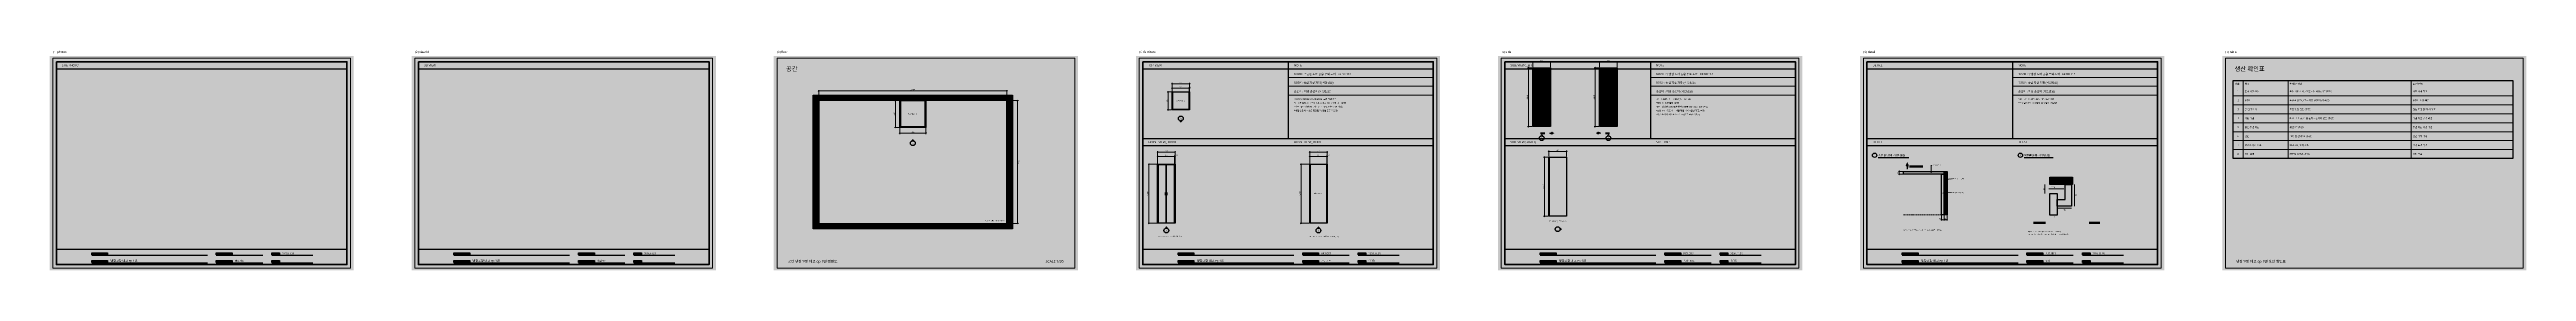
# Model space of a CAD drawing. Header units: millimetres. Extents: x 0 to 3420, y 0 to 304.
import ezdxf
from ezdxf.enums import TextEntityAlignment as Align

# ---------------------------------------------------------------- set-up
doc = ezdxf.new("R2010")
doc.units = ezdxf.units.MM
for name, color, linetype, lineweight, true_color in [('BG', 7, 'Continuous', 0, 0xffffff), ('DIM', 7, 'Continuous', 13, 0x969696), ('FRAME', 7, 'Continuous', 100, 0x000000), ('NOTE_BLUE', 7, 'Continuous', 9, 0x0000ff), ('NOTE_RED', 7, 'Continuous', 25, 0xde0038), ('OUTLINE', 7, 'Continuous', 25, 0x000000), ('SHEET_FRAME_INFO', 7, 'Continuous', 0, 0x5a5a5a), ('TEXT', 7, 'Continuous', 13, 0x000000), ('THIN', 7, 'Continuous', 5, 0x6e6e6e)]:
    doc.layers.add(name, color=color, linetype=linetype, lineweight=lineweight, true_color=true_color)
doc.styles.add('MALGUN', font='malgun.ttf')

msp = doc.modelspace()

# ---------------------------------------------------------------- linework, layer by layer
at = {"layer": 'BG', "lineweight": 0, "true_color": 0xffffff}
for points in [[(0, 0), (420, 0), (0, 297), (420, 297)], [(500, 0), (920, 0), (500, 297), (920, 297)], [(1000, 0), (1420, 0), (1000, 297), (1420, 297)], [(1500, 0), (1920, 0), (1500, 297), (1920, 297)], [(2000, 0), (2420, 0), (2000, 297), (2420, 297)], [(2500, 0), (2920, 0), (2500, 297), (2920, 297)], [(3000, 0), (3420, 0), (3000, 297), (3420, 297)]]:
    msp.add_solid(points, dxfattribs=at)
at = {"layer": 'DIM', "lineweight": 13, "true_color": 0x969696}
for p, q in [((2047.2, 280.6667), (2040.8, 280.6667)), ((2042, 281.4667), (2042, 198.2)), ((2047.2, 288.6667), (2073.4667, 288.6667)), ((2048, 281.4667), (2048, 289.8667)), ((2072.6667, 281.4667), (2072.6667, 289.8667)), ((2139.2, 280.6667), (2132.8, 280.6667)), ((2134, 281.4667), (2134, 198.2)), ((2139.2, 288.6667), (2165.4667, 288.6667)), ((2140, 281.4667), (2140, 289.8667)), ((2164.6667, 281.4667), (2164.6667, 289.8667)), ((1061.2, 248.5), (1322.8, 248.5)), ((1062, 243.3), (1062, 249.7)), ((1322, 243.3), (1322, 249.7)), ((1549.2, 247), (1543.3, 247)), ((1544.5, 247.8), (1544.5, 221.5333)), ((1549.2, 258.5), (1574.8667, 258.5)), ((1549.2, 252.5), (1574.8667, 252.5)), ((1550, 247.8), (1550, 259.7)), ((1550, 247.8), (1550, 253.7)), ((1573.4, 247.8), (1573.4, 253.7)), ((1574.0667, 247.8), (1574.0667, 259.7)), ((1574.0667, 247.8), (1574.0667, 253.7)), ((1173.15, 235), (1166.75, 235)), ((1167.95, 235.8), (1167.95, 197.2)), ((1330.3, 235), (1337.7, 235)), ((1336.5, 235.8), (1336.5, 64.2)), ((1549.2, 222.3333), (1543.3, 222.3333)), ((1173.15, 198), (1166.75, 198)), ((1173.15, 190), (1210.85, 190)), ((1173.95, 197.2), (1173.95, 188.8)), ((1210.05, 197.2), (1210.05, 188.8)), ((2047.2, 199), (2040.8, 199)), ((2139.2, 199), (2132.8, 199)), ((1529.2, 146.8), (1516.8, 146.8)), ((1518, 147.6), (1518, 64.3333)), ((1529.2, 163.8), (1554.8667, 163.8)), ((1529.2, 157.8), (1554.8667, 157.8)), ((1530, 147.6), (1530, 165)), ((1530, 147.6), (1530, 159)), ((1553.4, 147.6), (1553.4, 159)), ((1554.0667, 147.6), (1554.0667, 165)), ((1554.0667, 147.6), (1554.0667, 159)), ((1739.2, 146.8), (1726.8, 146.8)), ((1728, 147.6), (1728, 64.3333)), ((1739.2, 163.8), (1764.8667, 163.8)), ((1739.2, 157.8), (1764.8667, 157.8)), ((1740, 147.6), (1740, 165)), ((1740, 147.6), (1740, 159)), ((1763.4, 147.6), (1763.4, 159)), ((1764.0667, 147.6), (1764.0667, 165)), ((1764.0667, 147.6), (1764.0667, 159)), ((2069.2, 156.6667), (2062.8, 156.6667)), ((2064, 157.4667), (2064, 74.2)), ((2069.2, 164.6667), (2095.4667, 164.6667)), ((2070, 157.4667), (2070, 165.8667)), ((2094.6667, 157.4667), (2094.6667, 165.8667)), ((2559.2, 137), (2552.8, 137)), ((2554, 137.8), (2554, 132.2)), ((2559.2, 133), (2552.8, 133)), ((2069.2, 75), (2062.8, 75)), ((2611.6, 70), (2620.8, 70)), ((2612.4, 76.2), (2612.4, 68.8)), ((2616, 76.2), (2616, 68.8)), ((2620, 76.2), (2620, 68.8)), ((1330.3, 65), (1337.7, 65)), ((1529.2, 65.1333), (1516.8, 65.1333)), ((1739.2, 65.1333), (1726.8, 65.1333))]:
    msp.add_line(p, q, dxfattribs=at)
at = {"layer": 'DIM', "lineweight": 13, "true_color": 0x5a5a5a}
for p, q in [((2041.3, 279.9667), (2042.7, 281.3667)), ((2047.3, 287.9667), (2048.7, 289.3667)), ((2071.9667, 287.9667), (2073.3667, 289.3667)), ((2133.3, 279.9667), (2134.7, 281.3667)), ((2139.3, 287.9667), (2140.7, 289.3667)), ((2163.9667, 287.9667), (2165.3667, 289.3667)), ((1061.3, 247.8), (1062.7, 249.2)), ((1321.3, 247.8), (1322.7, 249.2)), ((1543.8, 246.3), (1545.2, 247.7)), ((1549.3, 257.8), (1550.7, 259.2)), ((1549.3, 251.8), (1550.7, 253.2)), ((1572.7, 251.8), (1574.1, 253.2)), ((1573.3667, 257.8), (1574.7667, 259.2)), ((1573.3667, 251.8), (1574.7667, 253.2)), ((1167.25, 234.3), (1168.65, 235.7)), ((1335.8, 234.3), (1337.2, 235.7)), ((1543.8, 221.6333), (1545.2, 223.0333)), ((1167.25, 197.3), (1168.65, 198.7)), ((1173.25, 189.3), (1174.65, 190.7)), ((1209.35, 189.3), (1210.75, 190.7)), ((2041.3, 198.3), (2042.7, 199.7)), ((2133.3, 198.3), (2134.7, 199.7)), ((1517.3, 146.1), (1518.7, 147.5)), ((1529.3, 163.1), (1530.7, 164.5)), ((1529.3, 157.1), (1530.7, 158.5)), ((1552.7, 157.1), (1554.1, 158.5)), ((1553.3667, 163.1), (1554.7667, 164.5)), ((1553.3667, 157.1), (1554.7667, 158.5)), ((1727.3, 146.1), (1728.7, 147.5)), ((1739.3, 163.1), (1740.7, 164.5)), ((1739.3, 157.1), (1740.7, 158.5)), ((1762.7, 157.1), (1764.1, 158.5)), ((1763.3667, 163.1), (1764.7667, 164.5)), ((1763.3667, 157.1), (1764.7667, 158.5)), ((2063.3, 155.9667), (2064.7, 157.3667)), ((2069.3, 163.9667), (2070.7, 165.3667)), ((2093.9667, 163.9667), (2095.3667, 165.3667)), ((2553.3, 136.3), (2554.7, 137.7)), ((2553.3, 132.3), (2554.7, 133.7)), ((2063.3, 74.3), (2064.7, 75.7)), ((2611.7, 69.3), (2613.1, 70.7)), ((2615.3, 69.3), (2616.7, 70.7)), ((2619.3, 69.3), (2620.7, 70.7)), ((1335.8, 64.3), (1337.2, 65.7)), ((1517.3, 64.4333), (1518.7, 65.8333)), ((1727.3, 64.4333), (1728.7, 65.8333))]:
    msp.add_line(p, q, dxfattribs=at)
at = {"layer": 'FRAME', "lineweight": 25, "true_color": 0x000000}
for p, q in [((9.4, 279), (410.6, 279)), ((509.4, 279), (910.6, 279)), ((1509.4, 279), (1910.6, 279)), ((1710.3, 288.4), (1710.3, 182.7)), ((2009.4, 279), (2410.6, 279)), ((2210.3, 288.4), (2210.3, 182.7)), ((2509.4, 279), (2910.6, 279)), ((2710.3, 288.4), (2710.3, 182.7)), ((1509.4, 182.7), (1910.6, 182.7)), ((1509.4, 172.8), (1910.6, 172.8)), ((2009.4, 182.7), (2410.6, 182.7)), ((2009.4, 172.8), (2410.6, 172.8)), ((2509.4, 182.7), (2910.6, 182.7)), ((2509.4, 172.8), (2910.6, 172.8)), ((2525, 156.2), (2567.336, 156.2)), ((2726.3, 156.2), (2766.512, 156.2)), ((9.4, 29.5), (410.6, 29.5)), ((509.4, 29.5), (910.6, 29.5)), ((1509.4, 29.5), (1910.6, 29.5)), ((2009.4, 29.5), (2410.6, 29.5)), ((2509.4, 29.5), (2910.6, 29.5))]:
    msp.add_line(p, q, dxfattribs=at)
at = {"layer": 'FRAME', "lineweight": 13, "true_color": 0x000000}
for p, q in [((1710.3, 266.9), (1910.6, 266.9)), ((1710.3, 254.9), (1910.6, 254.9)), ((1710.3, 242.8), (1910.6, 242.8)), ((2210.3, 266.9), (2410.6, 266.9)), ((2210.3, 254.9), (2410.6, 254.9)), ((2210.3, 242.8), (2410.6, 242.8)), ((2710.3, 266.9), (2910.6, 266.9)), ((2710.3, 254.9), (2910.6, 254.9)), ((2710.3, 242.8), (2910.6, 242.8)), ((3015, 241.6), (3401, 241.6)), ((3029, 263), (3029, 154.8)), ((3091, 263), (3091, 154.8)), ((3261, 263), (3261, 154.8)), ((3015, 229.2), (3401, 229.2)), ((3015, 216.8), (3401, 216.8)), ((3015, 204.4), (3401, 204.4)), ((3015, 192), (3401, 192)), ((3015, 179.6), (3401, 179.6)), ((3015, 167.2), (3401, 167.2))]:
    msp.add_line(p, q, dxfattribs=at)
for points in [[(4.5, 293.8), (415.5, 293.8), (415.5, 3.1), (4.5, 3.1)], [(504.5, 293.8), (915.5, 293.8), (915.5, 3.1), (504.5, 3.1)], [(1004.5, 293.8), (1415.5, 293.8), (1415.5, 3.1), (1004.5, 3.1)], [(1504.5, 293.8), (1915.5, 293.8), (1915.5, 3.1), (1504.5, 3.1)], [(2004.5, 293.8), (2415.5, 293.8), (2415.5, 3.1), (2004.5, 3.1)], [(2504.5, 293.8), (2915.5, 293.8), (2915.5, 3.1), (2504.5, 3.1)], [(3004.5, 293.8), (3415.5, 293.8), (3415.5, 3.1), (3004.5, 3.1)]]:
    msp.add_lwpolyline(points, close=True, dxfattribs=at)
at = {"layer": 'FRAME', "lineweight": 100, "true_color": 0x000000}
for points in [[(9.4, 288.9), (410.6, 288.9), (410.6, 8), (9.4, 8)], [(509.4, 288.9), (910.6, 288.9), (910.6, 8), (509.4, 8)], [(1509.4, 288.9), (1910.6, 288.9), (1910.6, 8), (1509.4, 8)], [(2009.4, 288.9), (2410.6, 288.9), (2410.6, 8), (2009.4, 8)], [(2509.4, 288.9), (2910.6, 288.9), (2910.6, 8), (2509.4, 8)]]:
    msp.add_lwpolyline(points, close=True, dxfattribs=at)
at = {"layer": 'FRAME', "lineweight": 25, "true_color": 0x000000}
msp.add_lwpolyline([(3015, 263), (3401, 263), (3401, 154.8), (3015, 154.8)], close=True, dxfattribs=at)
at = {"layer": 'FRAME', "lineweight": 0, "true_color": 0x555555}
for points in [[(3015, 263), (3401, 263), (3015, 254), (3401, 254)], [(58.2, 24.3), (80.2, 24.3), (58.2, 21.6), (80.2, 21.6)], [(58.2, 13.6), (80.2, 13.6), (58.2, 10.9), (80.2, 10.9)], [(230.3, 24.3), (252.3, 24.3), (230.3, 21.6), (252.3, 21.6)], [(230.3, 13.6), (252.3, 13.6), (230.3, 10.9), (252.3, 10.9)], [(306.9, 24.3), (317.4, 24.3), (306.9, 21.6), (317.4, 21.6)], [(306.9, 13.6), (317.4, 13.6), (306.9, 10.9), (317.4, 10.9)], [(558.2, 24.3), (580.2, 24.3), (558.2, 21.6), (580.2, 21.6)], [(558.2, 13.6), (580.2, 13.6), (558.2, 10.9), (580.2, 10.9)], [(730.3, 24.3), (752.3, 24.3), (730.3, 21.6), (752.3, 21.6)], [(730.3, 13.6), (752.3, 13.6), (730.3, 10.9), (752.3, 10.9)], [(806.9, 24.3), (817.4, 24.3), (806.9, 21.6), (817.4, 21.6)], [(806.9, 13.6), (817.4, 13.6), (806.9, 10.9), (817.4, 10.9)], [(1558.2, 24.3), (1580.2, 24.3), (1558.2, 21.6), (1580.2, 21.6)], [(1558.2, 13.6), (1580.2, 13.6), (1558.2, 10.9), (1580.2, 10.9)], [(1730.3, 24.3), (1752.3, 24.3), (1730.3, 21.6), (1752.3, 21.6)], [(1730.3, 13.6), (1752.3, 13.6), (1730.3, 10.9), (1752.3, 10.9)], [(1806.9, 24.3), (1817.4, 24.3), (1806.9, 21.6), (1817.4, 21.6)], [(1806.9, 13.6), (1817.4, 13.6), (1806.9, 10.9), (1817.4, 10.9)], [(2058.2, 24.3), (2080.2, 24.3), (2058.2, 21.6), (2080.2, 21.6)], [(2058.2, 13.6), (2080.2, 13.6), (2058.2, 10.9), (2080.2, 10.9)], [(2230.3, 24.3), (2252.3, 24.3), (2230.3, 21.6), (2252.3, 21.6)], [(2230.3, 13.6), (2252.3, 13.6), (2230.3, 10.9), (2252.3, 10.9)], [(2306.9, 24.3), (2317.4, 24.3), (2306.9, 21.6), (2317.4, 21.6)], [(2306.9, 13.6), (2317.4, 13.6), (2306.9, 10.9), (2317.4, 10.9)], [(2558.2, 24.3), (2580.2, 24.3), (2558.2, 21.6), (2580.2, 21.6)], [(2558.2, 13.6), (2580.2, 13.6), (2558.2, 10.9), (2580.2, 10.9)], [(2730.3, 24.3), (2752.3, 24.3), (2730.3, 21.6), (2752.3, 21.6)], [(2730.3, 13.6), (2752.3, 13.6), (2730.3, 10.9), (2752.3, 10.9)], [(2806.9, 24.3), (2817.4, 24.3), (2806.9, 21.6), (2817.4, 21.6)], [(2806.9, 13.6), (2817.4, 13.6), (2806.9, 10.9), (2817.4, 10.9)]]:
    msp.add_solid(points, dxfattribs=at)
at = {"layer": 'NOTE_BLUE', "lineweight": 9, "true_color": 0x0000ff}
for p, q in [((2598, 145.7), (2598, 135)), ((2626, 107.7), (2614.2, 107)), ((2626, 126.7), (2618, 126)), ((2755, 119), (2755, 106.5)), ((2760.5, 113), (2781, 113)), ((2796, 119), (2796, 89)), ((2772, 86), (2792, 86))]:
    msp.add_line(p, q, dxfattribs=at)
at = {"layer": 'OUTLINE', "lineweight": 25, "true_color": 0x000000}
for p, q in [((1553.4, 65.1333), (1553.4, 146.8)), ((58.2, 20.8), (218, 20.8)), ((58.2, 10.6), (218, 10.6)), ((230.3, 20.8), (294.3, 20.8)), ((230.3, 10.6), (294.3, 10.6)), ((306.9, 20.8), (363.4, 20.8)), ((306.9, 10.6), (363.4, 10.6)), ((558.2, 20.8), (718, 20.8)), ((558.2, 10.6), (718, 10.6)), ((730.3, 20.8), (794.3, 20.8)), ((730.3, 10.6), (794.3, 10.6)), ((806.9, 20.8), (863.4, 20.8)), ((806.9, 10.6), (863.4, 10.6)), ((1558.2, 20.8), (1718, 20.8)), ((1558.2, 10.6), (1718, 10.6)), ((1730.3, 20.8), (1794.3, 20.8)), ((1730.3, 10.6), (1794.3, 10.6)), ((1806.9, 20.8), (1863.4, 20.8)), ((1806.9, 10.6), (1863.4, 10.6)), ((2058.2, 20.8), (2218, 20.8)), ((2058.2, 10.6), (2218, 10.6)), ((2230.3, 20.8), (2294.3, 20.8)), ((2230.3, 10.6), (2294.3, 10.6)), ((2306.9, 20.8), (2363.4, 20.8)), ((2306.9, 10.6), (2363.4, 10.6)), ((2558.2, 20.8), (2718, 20.8)), ((2558.2, 10.6), (2718, 10.6)), ((2730.3, 20.8), (2794.3, 20.8)), ((2730.3, 10.6), (2794.3, 10.6)), ((2806.9, 20.8), (2863.4, 20.8)), ((2806.9, 10.6), (2863.4, 10.6))]:
    msp.add_line(p, q, dxfattribs=at)
for points in [[(2048, 280.6667), (2072.6667, 280.6667), (2072.6667, 199), (2048, 199)], [(2140, 280.6667), (2164.6667, 280.6667), (2164.6667, 199), (2140, 199)], [(1054.5, 242.5), (1329.5, 242.5), (1329.5, 235), (1054.5, 235)], [(1550, 247), (1550.6667, 247), (1550.6667, 222.3333), (1550, 222.3333)], [(1550, 247), (1574.0667, 247), (1574.0667, 222.3333), (1550, 222.3333)], [(1573.4, 247), (1574.0667, 247), (1574.0667, 222.3333), (1573.4, 222.3333)], [(1054.5, 235), (1062, 235), (1062, 65), (1054.5, 65)], [(1173.95, 235), (1174.95, 235), (1174.95, 198), (1173.95, 198)], [(1173.95, 235), (1210.05, 235), (1210.05, 198), (1173.95, 198)], [(1209.05, 235), (1210.05, 235), (1210.05, 198), (1209.05, 198)], [(1322, 235), (1329.5, 235), (1329.5, 65), (1322, 65)], [(1530, 146.8), (1554.0667, 146.8), (1554.0667, 65.1333), (1530, 65.1333)], [(1530, 146.8), (1530.6667, 146.8), (1530.6667, 65.1333), (1530, 65.1333)], [(1530.1, 146.6667), (1541.65, 146.6667), (1541.65, 65.2667), (1530.1, 65.2667)], [(1541.75, 146.6667), (1553.3, 146.6667), (1553.3, 65.2667), (1541.75, 65.2667)], [(1553.4, 146.8), (1554.0667, 146.8), (1554.0667, 65.1333), (1553.4, 65.1333)], [(1740, 146.8), (1764.0667, 146.8), (1764.0667, 65.1333), (1740, 65.1333)], [(1740, 146.8), (1740.6667, 146.8), (1740.6667, 65.1333), (1740, 65.1333)], [(1763.4, 146.8), (1764.0667, 146.8), (1764.0667, 65.1333), (1763.4, 65.1333)], [(2070, 155.8333), (2070.6667, 155.8333), (2070.6667, 75.1333), (2070, 75.1333)], [(2070.6667, 156.6667), (2094.3667, 156.6667), (2094.3667, 75), (2070.6667, 75)], [(2560, 137), (2616, 137), (2616, 133), (2560, 133)], [(2616, 137), (2620, 137), (2620, 77), (2616, 77)], [(2612.4, 133), (2616, 133), (2616, 77), (2612.4, 77)], [(2762, 129), (2793, 129), (2793, 119), (2762, 119)], [(2762, 106.5), (2772, 106.5), (2772, 76.5), (2762, 76.5)], [(2783, 119), (2792, 119), (2792, 89), (2772, 89), (2772, 98), (2783, 98)], [(1054.5, 65), (1329.5, 65), (1329.5, 57.5), (1054.5, 57.5)], [(58.2, 24.3), (80.2, 24.3), (80.2, 21.6), (58.2, 21.6)], [(58.2, 13.6), (80.2, 13.6), (80.2, 10.9), (58.2, 10.9)], [(230.3, 24.3), (252.3, 24.3), (252.3, 21.6), (230.3, 21.6)], [(230.3, 13.6), (252.3, 13.6), (252.3, 10.9), (230.3, 10.9)], [(306.9, 24.3), (317.4, 24.3), (317.4, 21.6), (306.9, 21.6)], [(306.9, 13.6), (317.4, 13.6), (317.4, 10.9), (306.9, 10.9)], [(558.2, 24.3), (580.2, 24.3), (580.2, 21.6), (558.2, 21.6)], [(558.2, 13.6), (580.2, 13.6), (580.2, 10.9), (558.2, 10.9)], [(730.3, 24.3), (752.3, 24.3), (752.3, 21.6), (730.3, 21.6)], [(730.3, 13.6), (752.3, 13.6), (752.3, 10.9), (730.3, 10.9)], [(806.9, 24.3), (817.4, 24.3), (817.4, 21.6), (806.9, 21.6)], [(806.9, 13.6), (817.4, 13.6), (817.4, 10.9), (806.9, 10.9)], [(1558.2, 24.3), (1580.2, 24.3), (1580.2, 21.6), (1558.2, 21.6)], [(1558.2, 13.6), (1580.2, 13.6), (1580.2, 10.9), (1558.2, 10.9)], [(1730.3, 24.3), (1752.3, 24.3), (1752.3, 21.6), (1730.3, 21.6)], [(1730.3, 13.6), (1752.3, 13.6), (1752.3, 10.9), (1730.3, 10.9)], [(1806.9, 24.3), (1817.4, 24.3), (1817.4, 21.6), (1806.9, 21.6)], [(1806.9, 13.6), (1817.4, 13.6), (1817.4, 10.9), (1806.9, 10.9)], [(2058.2, 24.3), (2080.2, 24.3), (2080.2, 21.6), (2058.2, 21.6)], [(2058.2, 13.6), (2080.2, 13.6), (2080.2, 10.9), (2058.2, 10.9)], [(2230.3, 24.3), (2252.3, 24.3), (2252.3, 21.6), (2230.3, 21.6)], [(2230.3, 13.6), (2252.3, 13.6), (2252.3, 10.9), (2230.3, 10.9)], [(2306.9, 24.3), (2317.4, 24.3), (2317.4, 21.6), (2306.9, 21.6)], [(2306.9, 13.6), (2317.4, 13.6), (2317.4, 10.9), (2306.9, 10.9)], [(2558.2, 24.3), (2580.2, 24.3), (2580.2, 21.6), (2558.2, 21.6)], [(2558.2, 13.6), (2580.2, 13.6), (2580.2, 10.9), (2558.2, 10.9)], [(2730.3, 24.3), (2752.3, 24.3), (2752.3, 21.6), (2730.3, 21.6)], [(2730.3, 13.6), (2752.3, 13.6), (2752.3, 10.9), (2730.3, 10.9)], [(2806.9, 24.3), (2817.4, 24.3), (2817.4, 21.6), (2806.9, 21.6)], [(2806.9, 13.6), (2817.4, 13.6), (2817.4, 10.9), (2806.9, 10.9)]]:
    msp.add_lwpolyline(points, close=True, dxfattribs=at)
for centre, radius in [((1562.0333, 210.3333), 3.3), ((1192, 176), 3.3), ((2060.3333, 183), 3.3), ((2152.3333, 183), 3.3), ((2520, 159.3), 3), ((2721.3, 159.3), 3), ((1542.0333, 55.1333), 3.3), ((1752.0333, 55.1333), 3.3), ((2082.3333, 57), 3.3)]:
    msp.add_circle(centre, radius, dxfattribs=at)
at = {"layer": 'OUTLINE', "lineweight": 0, "true_color": 0x000000}
for points in [[(1559.6333, 207.0333), (1564.4333, 207.0333), (1562.0333, 204.4333)], [(1189.6, 179.3), (1194.4, 179.3), (1192, 181.9)], [(2057.9333, 186.3), (2062.7333, 186.3), (2060.3333, 188.9)], [(2070.6667, 189.3), (2077.6667, 190), (2074.5167, 192.1)], [(2070.6667, 189.3), (2074.5167, 192.1), (2074.5167, 190.7)], [(2070.6667, 189.3), (2074.5167, 190.7), (2070.6667, 190.7)], [(2070.6667, 189.3), (2074.5167, 187.9), (2077.6667, 190)], [(2070.6667, 189.3), (2074.5167, 189.3), (2074.5167, 187.9)], [(2142, 190.7), (2138.15, 192.1), (2135, 190)], [(2142, 190.7), (2135, 190), (2138.15, 187.9)], [(2142, 190.7), (2138.15, 190.7), (2138.15, 192.1)], [(2142, 190.7), (2138.15, 187.9), (2138.15, 189.3)], [(2142, 190.7), (2138.15, 189.3), (2142, 189.3)], [(2149.9333, 186.3), (2154.7333, 186.3), (2152.3333, 188.9)], [(2565.7, 140), (2565, 150), (2562.9, 145.5)], [(2565.7, 140), (2562.9, 145.5), (2564.3, 145.5)], [(2565.7, 140), (2564.3, 145.5), (2564.3, 140)], [(2565.7, 140), (2567.1, 145.5), (2565, 150)], [(2565.7, 140), (2565.7, 145.5), (2567.1, 145.5)], [(1539.6333, 58.4333), (1544.4333, 58.4333), (1542.0333, 61.0333)], [(1749.6333, 58.4333), (1754.4333, 58.4333), (1752.0333, 61.0333)], [(2085.6333, 59.4), (2085.6333, 54.6), (2088.2333, 57)]]:
    msp.add_solid(points, dxfattribs=at)
at = {"layer": 'OUTLINE', "lineweight": 0, "true_color": 0xe1e1e1}
for points in [[(2058.4867, 190.98), (2064.6667, 190.98), (2058.4867, 188.23), (2064.6667, 188.23)], [(2148, 190.98), (2154.18, 190.98), (2148, 188.23), (2154.18, 188.23)], [(2568, 145.34), (2586.614, 145.34), (2568, 142.09), (2586.614, 142.09)], [(2739, 67.16), (2756.336, 67.16), (2739, 64.16), (2756.336, 64.16)], [(2815.944, 67.16), (2831, 67.16), (2815.944, 64.16), (2831, 64.16)]]:
    msp.add_solid(points, dxfattribs=at)
at = {"layer": 'OUTLINE', "lineweight": 0, "true_color": 0x0000ff}
msp.add_solid([(2781, 113), (2779.4, 113.8), (2779.4, 112.2)], dxfattribs=at)
at = {"layer": 'THIN', "lineweight": 5, "true_color": 0xa5a5a5}
for p, q in [((2048, 280.1667), (2048.5, 280.6667)), ((2048, 279.6667), (2049, 280.6667)), ((2048, 279.1667), (2049.5, 280.6667)), ((2048, 278.6667), (2050, 280.6667)), ((2048, 278.1667), (2050.5, 280.6667)), ((2048, 277.6667), (2051, 280.6667)), ((2048, 277.1667), (2051.5, 280.6667)), ((2048, 276.6667), (2052, 280.6667)), ((2048, 276.1667), (2052.5, 280.6667)), ((2048, 275.6667), (2053, 280.6667)), ((2048, 275.1667), (2053.5, 280.6667)), ((2048, 274.6667), (2054, 280.6667)), ((2048, 274.1667), (2054.5, 280.6667)), ((2048, 273.6667), (2055, 280.6667)), ((2048, 273.1667), (2055.5, 280.6667)), ((2048, 272.6667), (2056, 280.6667)), ((2048, 272.1667), (2056.5, 280.6667)), ((2048, 271.6667), (2057, 280.6667)), ((2048, 271.1667), (2057.5, 280.6667)), ((2048, 270.6667), (2058, 280.6667)), ((2048, 270.1667), (2058.5, 280.6667)), ((2048, 269.6667), (2059, 280.6667)), ((2048, 269.1667), (2059.5, 280.6667)), ((2048, 268.6667), (2060, 280.6667)), ((2048, 268.1667), (2060.5, 280.6667)), ((2048, 267.6667), (2061, 280.6667)), ((2048, 267.1667), (2061.5, 280.6667)), ((2048, 266.6667), (2062, 280.6667)), ((2048, 266.1667), (2062.5, 280.6667)), ((2048, 265.6667), (2063, 280.6667)), ((2048, 265.1667), (2063.5, 280.6667)), ((2048, 264.6667), (2064, 280.6667)), ((2048, 264.1667), (2064.5, 280.6667)), ((2048, 263.6667), (2065, 280.6667)), ((2048, 263.1667), (2065.5, 280.6667)), ((2048, 262.6667), (2066, 280.6667)), ((2048, 262.1667), (2066.5, 280.6667)), ((2048, 261.6667), (2067, 280.6667)), ((2048, 261.1667), (2067.5, 280.6667)), ((2048, 260.6667), (2068, 280.6667)), ((2048, 260.1667), (2068.5, 280.6667)), ((2048, 259.6667), (2069, 280.6667)), ((2048, 259.1667), (2069.5, 280.6667)), ((2048, 258.6667), (2070, 280.6667)), ((2048, 258.1667), (2070.5, 280.6667)), ((2048, 257.6667), (2071, 280.6667)), ((2048, 257.1667), (2071.5, 280.6667)), ((2048, 256.6667), (2072, 280.6667)), ((2048, 256.1667), (2072.5, 280.6667)), ((2048, 255.6667), (2072.6667, 280.3333)), ((2048, 255.1667), (2072.6667, 279.8333)), ((2048, 254.6667), (2072.6667, 279.3333)), ((2048, 254.1667), (2072.6667, 278.8333)), ((2048, 253.6667), (2072.6667, 278.3333)), ((2048, 253.1667), (2072.6667, 277.8333)), ((2048, 252.6667), (2072.6667, 277.3333)), ((2048, 252.1667), (2072.6667, 276.8333)), ((2048, 251.6667), (2072.6667, 276.3333)), ((2048, 251.1667), (2072.6667, 275.8333)), ((2048, 250.6667), (2072.6667, 275.3333)), ((2048, 250.1667), (2072.6667, 274.8333)), ((2048, 249.6667), (2072.6667, 274.3333)), ((2048, 249.1667), (2072.6667, 273.8333)), ((2140, 280.1667), (2140.5, 280.6667)), ((2140, 279.6667), (2141, 280.6667)), ((2140, 279.1667), (2141.5, 280.6667)), ((2140, 278.6667), (2142, 280.6667)), ((2140, 278.1667), (2142.5, 280.6667)), ((2140, 277.6667), (2143, 280.6667)), ((2140, 277.1667), (2143.5, 280.6667)), ((2140, 276.6667), (2144, 280.6667)), ((2140, 276.1667), (2144.5, 280.6667)), ((2140, 275.6667), (2145, 280.6667)), ((2140, 275.1667), (2145.5, 280.6667)), ((2140, 274.6667), (2146, 280.6667)), ((2140, 274.1667), (2146.5, 280.6667)), ((2140, 273.6667), (2147, 280.6667)), ((2140, 273.1667), (2147.5, 280.6667)), ((2140, 272.6667), (2148, 280.6667)), ((2140, 272.1667), (2148.5, 280.6667)), ((2140, 271.6667), (2149, 280.6667)), ((2140, 271.1667), (2149.5, 280.6667)), ((2140, 270.6667), (2150, 280.6667)), ((2140, 270.1667), (2150.5, 280.6667)), ((2140, 269.6667), (2151, 280.6667)), ((2140, 269.1667), (2151.5, 280.6667)), ((2140, 268.6667), (2152, 280.6667)), ((2140, 268.1667), (2152.5, 280.6667)), ((2140, 267.6667), (2153, 280.6667)), ((2140, 267.1667), (2153.5, 280.6667)), ((2140, 266.6667), (2154, 280.6667)), ((2140, 266.1667), (2154.5, 280.6667)), ((2140, 265.6667), (2155, 280.6667)), ((2140, 265.1667), (2155.5, 280.6667)), ((2140, 264.6667), (2156, 280.6667)), ((2140, 264.1667), (2156.5, 280.6667)), ((2140, 263.6667), (2157, 280.6667)), ((2140, 263.1667), (2157.5, 280.6667)), ((2140, 262.6667), (2158, 280.6667)), ((2140, 262.1667), (2158.5, 280.6667)), ((2140, 261.6667), (2159, 280.6667)), ((2140, 261.1667), (2159.5, 280.6667)), ((2140, 260.6667), (2160, 280.6667)), ((2140, 260.1667), (2160.5, 280.6667)), ((2140, 259.6667), (2161, 280.6667)), ((2140, 259.1667), (2161.5, 280.6667)), ((2140, 258.6667), (2162, 280.6667)), ((2140, 258.1667), (2162.5, 280.6667)), ((2140, 257.6667), (2163, 280.6667)), ((2140, 257.1667), (2163.5, 280.6667)), ((2140, 256.6667), (2164, 280.6667)), ((2140, 256.1667), (2164.5, 280.6667)), ((2140, 255.6667), (2164.6667, 280.3333)), ((2140, 255.1667), (2164.6667, 279.8333)), ((2140, 254.6667), (2164.6667, 279.3333)), ((2140, 254.1667), (2164.6667, 278.8333)), ((2140, 253.6667), (2164.6667, 278.3333)), ((2140, 253.1667), (2164.6667, 277.8333)), ((2140, 252.6667), (2164.6667, 277.3333)), ((2140, 252.1667), (2164.6667, 276.8333)), ((2140, 251.6667), (2164.6667, 276.3333)), ((2140, 251.1667), (2164.6667, 275.8333)), ((2140, 250.6667), (2164.6667, 275.3333)), ((2140, 250.1667), (2164.6667, 274.8333)), ((2140, 249.6667), (2164.6667, 274.3333)), ((2140, 249.1667), (2164.6667, 273.8333)), ((1054.5, 240.9), (1056.1, 242.5)), ((1054.5, 239.3), (1057.7, 242.5)), ((1054.5, 237.7), (1059.3, 242.5)), ((1054.5, 236.1), (1060.9, 242.5)), ((1055, 235), (1062.5, 242.5)), ((1056.6, 235), (1064.1, 242.5)), ((1058.2, 235), (1065.7, 242.5)), ((1059.8, 235), (1067.3, 242.5)), ((1061.4, 235), (1068.9, 242.5)), ((1063, 235), (1070.5, 242.5)), ((1064.6, 235), (1072.1, 242.5)), ((1066.2, 235), (1073.7, 242.5)), ((1067.8, 235), (1075.3, 242.5)), ((1069.4, 235), (1076.9, 242.5)), ((1071, 235), (1078.5, 242.5)), ((1072.6, 235), (1080.1, 242.5)), ((1074.2, 235), (1081.7, 242.5)), ((1075.8, 235), (1083.3, 242.5)), ((1077.4, 235), (1084.9, 242.5)), ((1079, 235), (1086.5, 242.5)), ((1080.6, 235), (1088.1, 242.5)), ((1082.2, 235), (1089.7, 242.5)), ((1083.8, 235), (1091.3, 242.5)), ((1085.4, 235), (1092.9, 242.5)), ((1087, 235), (1094.5, 242.5)), ((1088.6, 235), (1096.1, 242.5)), ((1090.2, 235), (1097.7, 242.5)), ((1091.8, 235), (1099.3, 242.5)), ((1093.4, 235), (1100.9, 242.5)), ((1095, 235), (1102.5, 242.5)), ((1096.6, 235), (1104.1, 242.5)), ((1098.2, 235), (1105.7, 242.5)), ((1099.8, 235), (1107.3, 242.5)), ((1101.4, 235), (1108.9, 242.5)), ((1103, 235), (1110.5, 242.5)), ((1104.6, 235), (1112.1, 242.5)), ((1106.2, 235), (1113.7, 242.5)), ((1107.8, 235), (1115.3, 242.5)), ((1109.4, 235), (1116.9, 242.5)), ((1111, 235), (1118.5, 242.5)), ((1112.6, 235), (1120.1, 242.5)), ((1114.2, 235), (1121.7, 242.5)), ((1115.8, 235), (1123.3, 242.5)), ((1117.4, 235), (1124.9, 242.5)), ((1119, 235), (1126.5, 242.5)), ((1120.6, 235), (1128.1, 242.5)), ((1122.2, 235), (1129.7, 242.5)), ((1123.8, 235), (1131.3, 242.5)), ((1125.4, 235), (1132.9, 242.5)), ((1127, 235), (1134.5, 242.5)), ((1128.6, 235), (1136.1, 242.5)), ((1130.2, 235), (1137.7, 242.5)), ((1131.8, 235), (1139.3, 242.5)), ((1133.4, 235), (1140.9, 242.5)), ((1135, 235), (1142.5, 242.5)), ((1136.6, 235), (1144.1, 242.5)), ((1138.2, 235), (1145.7, 242.5)), ((1139.8, 235), (1147.3, 242.5)), ((1141.4, 235), (1148.9, 242.5)), ((1143, 235), (1150.5, 242.5)), ((1144.6, 235), (1152.1, 242.5)), ((1146.2, 235), (1153.7, 242.5)), ((1147.8, 235), (1155.3, 242.5)), ((1149.4, 235), (1156.9, 242.5)), ((1151, 235), (1158.5, 242.5)), ((1152.6, 235), (1160.1, 242.5)), ((1154.2, 235), (1161.7, 242.5)), ((1155.8, 235), (1163.3, 242.5)), ((1157.4, 235), (1164.9, 242.5)), ((1159, 235), (1166.5, 242.5)), ((1160.6, 235), (1168.1, 242.5)), ((1162.2, 235), (1169.7, 242.5)), ((1163.8, 235), (1171.3, 242.5)), ((1165.4, 235), (1172.9, 242.5)), ((1167, 235), (1174.5, 242.5)), ((1168.6, 235), (1176.1, 242.5)), ((1170.2, 235), (1177.7, 242.5)), ((1171.8, 235), (1179.3, 242.5)), ((1173.4, 235), (1180.9, 242.5)), ((1175, 235), (1182.5, 242.5)), ((1176.6, 235), (1184.1, 242.5)), ((1178.2, 235), (1185.7, 242.5)), ((1179.8, 235), (1187.3, 242.5)), ((1181.4, 235), (1188.9, 242.5)), ((1183, 235), (1190.5, 242.5)), ((1184.6, 235), (1192.1, 242.5)), ((1186.2, 235), (1193.7, 242.5)), ((1187.8, 235), (1195.3, 242.5)), ((1189.4, 235), (1196.9, 242.5)), ((1191, 235), (1198.5, 242.5)), ((1192.6, 235), (1200.1, 242.5)), ((1194.2, 235), (1201.7, 242.5)), ((1195.8, 235), (1203.3, 242.5)), ((1197.4, 235), (1204.9, 242.5)), ((1199, 235), (1206.5, 242.5)), ((1200.6, 235), (1208.1, 242.5)), ((1202.2, 235), (1209.7, 242.5)), ((1203.8, 235), (1211.3, 242.5)), ((1205.4, 235), (1212.9, 242.5)), ((1207, 235), (1214.5, 242.5)), ((1208.6, 235), (1216.1, 242.5)), ((1210.2, 235), (1217.7, 242.5)), ((1211.8, 235), (1219.3, 242.5)), ((1213.4, 235), (1220.9, 242.5)), ((1215, 235), (1222.5, 242.5)), ((1216.6, 235), (1224.1, 242.5)), ((1218.2, 235), (1225.7, 242.5)), ((1219.8, 235), (1227.3, 242.5)), ((1221.4, 235), (1228.9, 242.5)), ((1223, 235), (1230.5, 242.5)), ((1224.6, 235), (1232.1, 242.5)), ((1226.2, 235), (1233.7, 242.5)), ((1227.8, 235), (1235.3, 242.5)), ((1229.4, 235), (1236.9, 242.5)), ((1231, 235), (1238.5, 242.5)), ((1232.6, 235), (1240.1, 242.5)), ((1234.2, 235), (1241.7, 242.5)), ((1235.8, 235), (1243.3, 242.5)), ((1237.4, 235), (1244.9, 242.5)), ((1239, 235), (1246.5, 242.5)), ((1240.6, 235), (1248.1, 242.5)), ((1242.2, 235), (1249.7, 242.5)), ((1243.8, 235), (1251.3, 242.5)), ((1245.4, 235), (1252.9, 242.5)), ((1247, 235), (1254.5, 242.5)), ((1248.6, 235), (1256.1, 242.5)), ((1250.2, 235), (1257.7, 242.5)), ((1251.8, 235), (1259.3, 242.5)), ((1253.4, 235), (1260.9, 242.5)), ((1255, 235), (1262.5, 242.5)), ((1256.6, 235), (1264.1, 242.5)), ((1258.2, 235), (1265.7, 242.5)), ((1259.8, 235), (1267.3, 242.5)), ((1261.4, 235), (1268.9, 242.5)), ((1263, 235), (1270.5, 242.5)), ((1264.6, 235), (1272.1, 242.5)), ((1266.2, 235), (1273.7, 242.5)), ((1267.8, 235), (1275.3, 242.5)), ((1269.4, 235), (1276.9, 242.5)), ((1271, 235), (1278.5, 242.5)), ((1272.6, 235), (1280.1, 242.5)), ((1274.2, 235), (1281.7, 242.5)), ((1275.8, 235), (1283.3, 242.5)), ((1277.4, 235), (1284.9, 242.5)), ((1279, 235), (1286.5, 242.5)), ((1280.6, 235), (1288.1, 242.5)), ((1282.2, 235), (1289.7, 242.5)), ((1283.8, 235), (1291.3, 242.5)), ((1285.4, 235), (1292.9, 242.5)), ((1287, 235), (1294.5, 242.5)), ((1288.6, 235), (1296.1, 242.5)), ((1290.2, 235), (1297.7, 242.5)), ((1291.8, 235), (1299.3, 242.5)), ((1293.4, 235), (1300.9, 242.5)), ((1295, 235), (1302.5, 242.5)), ((1296.6, 235), (1304.1, 242.5)), ((1298.2, 235), (1305.7, 242.5)), ((1299.8, 235), (1307.3, 242.5)), ((1301.4, 235), (1308.9, 242.5)), ((1303, 235), (1310.5, 242.5)), ((1304.6, 235), (1312.1, 242.5)), ((1306.2, 235), (1313.7, 242.5)), ((1307.8, 235), (1315.3, 242.5)), ((1309.4, 235), (1316.9, 242.5)), ((1311, 235), (1318.5, 242.5)), ((1312.6, 235), (1320.1, 242.5)), ((1314.2, 235), (1321.7, 242.5)), ((1315.8, 235), (1323.3, 242.5)), ((1317.4, 235), (1324.9, 242.5)), ((1319, 235), (1326.5, 242.5)), ((1320.6, 235), (1328.1, 242.5)), ((1322.2, 235), (1329.5, 242.3)), ((1323.8, 235), (1329.5, 240.7)), ((1550, 246.55), (1550.45, 247)), ((1550, 246.1), (1550.6667, 246.7667)), ((1550, 245.65), (1550.6667, 246.3167)), ((1550, 245.2), (1550.6667, 245.8667)), ((1550, 244.75), (1550.6667, 245.4167)), ((1550, 244.3), (1550.6667, 244.9667)), ((1550, 243.85), (1550.6667, 244.5167)), ((1550, 243.4), (1550.6667, 244.0667)), ((1550, 242.95), (1550.6667, 243.6167)), ((1550, 242.5), (1550.6667, 243.1667)), ((1550, 242.05), (1550.6667, 242.7167)), ((1550, 241.6), (1550.6667, 242.2667)), ((1550, 241.15), (1550.6667, 241.8167)), ((1550, 240.7), (1550.6667, 241.3667)), ((1550, 240.25), (1550.6667, 240.9167)), ((1550, 239.8), (1550.6667, 240.4667)), ((1550, 239.35), (1550.6667, 240.0167)), ((1550, 238.9), (1550.6667, 239.5667)), ((1573.4, 246.55), (1573.85, 247)), ((1573.4, 246.1), (1574.0667, 246.7667)), ((1573.4, 245.65), (1574.0667, 246.3167)), ((1573.4, 245.2), (1574.0667, 245.8667)), ((1573.4, 244.75), (1574.0667, 245.4167)), ((1573.4, 244.3), (1574.0667, 244.9667)), ((1573.4, 243.85), (1574.0667, 244.5167)), ((1573.4, 243.4), (1574.0667, 244.0667)), ((1573.4, 242.95), (1574.0667, 243.6167)), ((1573.4, 242.5), (1574.0667, 243.1667)), ((1573.4, 242.05), (1574.0667, 242.7167)), ((1573.4, 241.6), (1574.0667, 242.2667)), ((1573.4, 241.15), (1574.0667, 241.8167)), ((1573.4, 240.7), (1574.0667, 241.3667)), ((1573.4, 240.25), (1574.0667, 240.9167)), ((1573.4, 239.8), (1574.0667, 240.4667)), ((1573.4, 239.35), (1574.0667, 240.0167)), ((1573.4, 238.9), (1574.0667, 239.5667)), ((2048, 248.6667), (2072.6667, 273.3333)), ((2048, 248.1667), (2072.6667, 272.8333)), ((2048, 247.6667), (2072.6667, 272.3333)), ((2048, 247.1667), (2072.6667, 271.8333)), ((2048, 246.6667), (2072.6667, 271.3333)), ((2048, 246.1667), (2072.6667, 270.8333)), ((2048, 245.6667), (2072.6667, 270.3333)), ((2048, 245.1667), (2072.6667, 269.8333)), ((2048, 244.6667), (2072.6667, 269.3333)), ((2048, 244.1667), (2072.6667, 268.8333)), ((2048, 243.6667), (2072.6667, 268.3333)), ((2048, 243.1667), (2072.6667, 267.8333)), ((2048, 242.6667), (2072.6667, 267.3333)), ((2048, 242.1667), (2072.6667, 266.8333)), ((2048, 241.6667), (2072.6667, 266.3333)), ((2048, 241.1667), (2072.6667, 265.8333)), ((2048, 240.6667), (2072.6667, 265.3333)), ((2048, 240.1667), (2072.6667, 264.8333)), ((2048, 239.6667), (2072.6667, 264.3333)), ((2048, 239.1667), (2072.6667, 263.8333)), ((2048, 238.6667), (2072.6667, 263.3333)), ((2048, 238.1667), (2072.6667, 262.8333)), ((2048, 237.6667), (2072.6667, 262.3333)), ((2048, 237.1667), (2072.6667, 261.8333)), ((2048, 236.6667), (2072.6667, 261.3333)), ((2048, 236.1667), (2072.6667, 260.8333)), ((2048, 235.6667), (2072.6667, 260.3333)), ((2048, 235.1667), (2072.6667, 259.8333)), ((2048, 234.6667), (2072.6667, 259.3333)), ((2048, 234.1667), (2072.6667, 258.8333)), ((2048, 233.6667), (2072.6667, 258.3333)), ((2048, 233.1667), (2072.6667, 257.8333)), ((2048, 232.6667), (2072.6667, 257.3333)), ((2048, 232.1667), (2072.6667, 256.8333)), ((2048, 231.6667), (2072.6667, 256.3333)), ((2048, 231.1667), (2072.6667, 255.8333)), ((2048, 230.6667), (2072.6667, 255.3333)), ((2048, 230.1667), (2072.6667, 254.8333)), ((2048, 229.6667), (2072.6667, 254.3333)), ((2048, 229.1667), (2072.6667, 253.8333)), ((2048, 228.6667), (2072.6667, 253.3333)), ((2048, 228.1667), (2072.6667, 252.8333)), ((2048, 227.6667), (2072.6667, 252.3333)), ((2048, 227.1667), (2072.6667, 251.8333)), ((2048, 226.6667), (2072.6667, 251.3333)), ((2048, 226.1667), (2072.6667, 250.8333)), ((2048, 225.6667), (2072.6667, 250.3333)), ((2048, 225.1667), (2072.6667, 249.8333)), ((2048, 224.6667), (2072.6667, 249.3333)), ((2048, 224.1667), (2072.6667, 248.8333)), ((2048, 223.6667), (2072.6667, 248.3333)), ((2048, 223.1667), (2072.6667, 247.8333)), ((2048, 222.6667), (2072.6667, 247.3333)), ((2048, 222.1667), (2072.6667, 246.8333)), ((2048, 221.6667), (2072.6667, 246.3333)), ((2048, 221.1667), (2072.6667, 245.8333)), ((2048, 220.6667), (2072.6667, 245.3333)), ((2048, 220.1667), (2072.6667, 244.8333)), ((2048, 219.6667), (2072.6667, 244.3333)), ((2048, 219.1667), (2072.6667, 243.8333)), ((2048, 218.6667), (2072.6667, 243.3333)), ((2048, 218.1667), (2072.6667, 242.8333)), ((2048, 217.6667), (2072.6667, 242.3333)), ((2048, 217.1667), (2072.6667, 241.8333)), ((2048, 216.6667), (2072.6667, 241.3333)), ((2048, 216.1667), (2072.6667, 240.8333)), ((2048, 215.6667), (2072.6667, 240.3333)), ((2048, 215.1667), (2072.6667, 239.8333)), ((2140, 248.6667), (2164.6667, 273.3333)), ((2140, 248.1667), (2164.6667, 272.8333)), ((2140, 247.6667), (2164.6667, 272.3333)), ((2140, 247.1667), (2164.6667, 271.8333)), ((2140, 246.6667), (2164.6667, 271.3333)), ((2140, 246.1667), (2164.6667, 270.8333)), ((2140, 245.6667), (2164.6667, 270.3333)), ((2140, 245.1667), (2164.6667, 269.8333)), ((2140, 244.6667), (2164.6667, 269.3333)), ((2140, 244.1667), (2164.6667, 268.8333)), ((2140, 243.6667), (2164.6667, 268.3333)), ((2140, 243.1667), (2164.6667, 267.8333)), ((2140, 242.6667), (2164.6667, 267.3333)), ((2140, 242.1667), (2164.6667, 266.8333)), ((2140, 241.6667), (2164.6667, 266.3333)), ((2140, 241.1667), (2164.6667, 265.8333)), ((2140, 240.6667), (2164.6667, 265.3333)), ((2140, 240.1667), (2164.6667, 264.8333)), ((2140, 239.6667), (2164.6667, 264.3333)), ((2140, 239.1667), (2164.6667, 263.8333)), ((2140, 238.6667), (2164.6667, 263.3333)), ((2140, 238.1667), (2164.6667, 262.8333)), ((2140, 237.6667), (2164.6667, 262.3333)), ((2140, 237.1667), (2164.6667, 261.8333)), ((2140, 236.6667), (2164.6667, 261.3333)), ((2140, 236.1667), (2164.6667, 260.8333)), ((2140, 235.6667), (2164.6667, 260.3333)), ((2140, 235.1667), (2164.6667, 259.8333)), ((2140, 234.6667), (2164.6667, 259.3333)), ((2140, 234.1667), (2164.6667, 258.8333)), ((2140, 233.6667), (2164.6667, 258.3333)), ((2140, 233.1667), (2164.6667, 257.8333)), ((2140, 232.6667), (2164.6667, 257.3333)), ((2140, 232.1667), (2164.6667, 256.8333)), ((2140, 231.6667), (2164.6667, 256.3333)), ((2140, 231.1667), (2164.6667, 255.8333)), ((2140, 230.6667), (2164.6667, 255.3333)), ((2140, 230.1667), (2164.6667, 254.8333)), ((2140, 229.6667), (2164.6667, 254.3333)), ((2140, 229.1667), (2164.6667, 253.8333)), ((2140, 228.6667), (2164.6667, 253.3333)), ((2140, 228.1667), (2164.6667, 252.8333)), ((2140, 227.6667), (2164.6667, 252.3333)), ((2140, 227.1667), (2164.6667, 251.8333)), ((2140, 226.6667), (2164.6667, 251.3333)), ((2140, 226.1667), (2164.6667, 250.8333)), ((2140, 225.6667), (2164.6667, 250.3333)), ((2140, 225.1667), (2164.6667, 249.8333)), ((2140, 224.6667), (2164.6667, 249.3333)), ((2140, 224.1667), (2164.6667, 248.8333)), ((2140, 223.6667), (2164.6667, 248.3333)), ((2140, 223.1667), (2164.6667, 247.8333)), ((2140, 222.6667), (2164.6667, 247.3333)), ((2140, 222.1667), (2164.6667, 246.8333)), ((2140, 221.6667), (2164.6667, 246.3333)), ((2140, 221.1667), (2164.6667, 245.8333)), ((2140, 220.6667), (2164.6667, 245.3333)), ((2140, 220.1667), (2164.6667, 244.8333)), ((2140, 219.6667), (2164.6667, 244.3333)), ((2140, 219.1667), (2164.6667, 243.8333)), ((2140, 218.6667), (2164.6667, 243.3333)), ((2140, 218.1667), (2164.6667, 242.8333)), ((2140, 217.6667), (2164.6667, 242.3333)), ((2140, 217.1667), (2164.6667, 241.8333)), ((2140, 216.6667), (2164.6667, 241.3333)), ((2140, 216.1667), (2164.6667, 240.8333)), ((2140, 215.6667), (2164.6667, 240.3333)), ((2140, 215.1667), (2164.6667, 239.8333)), ((1054.5, 233.4), (1056.1, 235)), ((1054.5, 231.8), (1057.7, 235)), ((1054.5, 230.2), (1059.3, 235)), ((1054.5, 228.6), (1060.9, 235)), ((1054.5, 227), (1062, 234.5)), ((1054.5, 225.4), (1062, 232.9)), ((1054.5, 223.8), (1062, 231.3)), ((1054.5, 222.2), (1062, 229.7)), ((1054.5, 220.6), (1062, 228.1)), ((1054.5, 219), (1062, 226.5)), ((1054.5, 217.4), (1062, 224.9)), ((1054.5, 215.8), (1062, 223.3)), ((1054.5, 214.2), (1062, 221.7)), ((1054.5, 212.6), (1062, 220.1)), ((1054.5, 211), (1062, 218.5)), ((1054.5, 209.4), (1062, 216.9)), ((1054.5, 207.8), (1062, 215.3)), ((1054.5, 206.2), (1062, 213.7)), ((1054.5, 204.6), (1062, 212.1)), ((1054.5, 203), (1062, 210.5)), ((1054.5, 201.4), (1062, 208.9)), ((1054.5, 199.8), (1062, 207.3)), ((1054.5, 198.2), (1062, 205.7)), ((1173.95, 234.55), (1174.4, 235)), ((1173.95, 234.1), (1174.85, 235)), ((1173.95, 233.65), (1174.95, 234.65)), ((1173.95, 233.2), (1174.95, 234.2)), ((1173.95, 232.75), (1174.95, 233.75)), ((1173.95, 232.3), (1174.95, 233.3)), ((1173.95, 231.85), (1174.95, 232.85)), ((1173.95, 231.4), (1174.95, 232.4)), ((1173.95, 230.95), (1174.95, 231.95)), ((1173.95, 230.5), (1174.95, 231.5)), ((1173.95, 230.05), (1174.95, 231.05)), ((1173.95, 229.6), (1174.95, 230.6)), ((1173.95, 229.15), (1174.95, 230.15)), ((1173.95, 228.7), (1174.95, 229.7)), ((1173.95, 228.25), (1174.95, 229.25)), ((1173.95, 227.8), (1174.95, 228.8)), ((1173.95, 227.35), (1174.95, 228.35)), ((1173.95, 226.9), (1174.95, 227.9)), ((1173.95, 226.45), (1174.95, 227.45)), ((1173.95, 226), (1174.95, 227)), ((1173.95, 225.55), (1174.95, 226.55)), ((1173.95, 225.1), (1174.95, 226.1)), ((1173.95, 224.65), (1174.95, 225.65)), ((1173.95, 224.2), (1174.95, 225.2)), ((1173.95, 223.75), (1174.95, 224.75)), ((1173.95, 223.3), (1174.95, 224.3)), ((1173.95, 222.85), (1174.95, 223.85)), ((1173.95, 222.4), (1174.95, 223.4)), ((1173.95, 221.95), (1174.95, 222.95)), ((1173.95, 221.5), (1174.95, 222.5)), ((1173.95, 221.05), (1174.95, 222.05)), ((1173.95, 220.6), (1174.95, 221.6)), ((1173.95, 220.15), (1174.95, 221.15)), ((1173.95, 219.7), (1174.95, 220.7)), ((1173.95, 219.25), (1174.95, 220.25)), ((1173.95, 218.8), (1174.95, 219.8)), ((1173.95, 218.35), (1174.95, 219.35)), ((1173.95, 217.9), (1174.95, 218.9)), ((1173.95, 217.45), (1174.95, 218.45)), ((1173.95, 217), (1174.95, 218)), ((1173.95, 216.55), (1174.95, 217.55)), ((1173.95, 216.1), (1174.95, 217.1)), ((1173.95, 215.65), (1174.95, 216.65)), ((1173.95, 215.2), (1174.95, 216.2)), ((1173.95, 214.75), (1174.95, 215.75)), ((1173.95, 214.3), (1174.95, 215.3)), ((1173.95, 213.85), (1174.95, 214.85)), ((1173.95, 213.4), (1174.95, 214.4)), ((1173.95, 212.95), (1174.95, 213.95)), ((1173.95, 212.5), (1174.95, 213.5)), ((1173.95, 212.05), (1174.95, 213.05)), ((1173.95, 211.6), (1174.95, 212.6)), ((1173.95, 211.15), (1174.95, 212.15)), ((1173.95, 210.7), (1174.95, 211.7)), ((1173.95, 210.25), (1174.95, 211.25)), ((1173.95, 209.8), (1174.95, 210.8)), ((1173.95, 209.35), (1174.95, 210.35)), ((1173.95, 208.9), (1174.95, 209.9)), ((1173.95, 208.45), (1174.95, 209.45)), ((1173.95, 208), (1174.95, 209)), ((1173.95, 207.55), (1174.95, 208.55)), ((1173.95, 207.1), (1174.95, 208.1)), ((1173.95, 206.65), (1174.95, 207.65)), ((1173.95, 206.2), (1174.95, 207.2)), ((1173.95, 205.75), (1174.95, 206.75)), ((1173.95, 205.3), (1174.95, 206.3)), ((1173.95, 204.85), (1174.95, 205.85)), ((1173.95, 204.4), (1174.95, 205.4)), ((1209.05, 234.55), (1209.5, 235)), ((1209.05, 234.1), (1209.95, 235)), ((1209.05, 233.65), (1210.05, 234.65)), ((1209.05, 233.2), (1210.05, 234.2)), ((1209.05, 232.75), (1210.05, 233.75)), ((1209.05, 232.3), (1210.05, 233.3)), ((1209.05, 231.85), (1210.05, 232.85)), ((1209.05, 231.4), (1210.05, 232.4)), ((1209.05, 230.95), (1210.05, 231.95)), ((1209.05, 230.5), (1210.05, 231.5)), ((1209.05, 230.05), (1210.05, 231.05)), ((1209.05, 229.6), (1210.05, 230.6)), ((1209.05, 229.15), (1210.05, 230.15)), ((1209.05, 228.7), (1210.05, 229.7)), ((1209.05, 228.25), (1210.05, 229.25)), ((1209.05, 227.8), (1210.05, 228.8)), ((1209.05, 227.35), (1210.05, 228.35)), ((1209.05, 226.9), (1210.05, 227.9)), ((1209.05, 226.45), (1210.05, 227.45)), ((1209.05, 226), (1210.05, 227)), ((1209.05, 225.55), (1210.05, 226.55)), ((1209.05, 225.1), (1210.05, 226.1)), ((1209.05, 224.65), (1210.05, 225.65)), ((1209.05, 224.2), (1210.05, 225.2)), ((1209.05, 223.75), (1210.05, 224.75)), ((1209.05, 223.3), (1210.05, 224.3)), ((1209.05, 222.85), (1210.05, 223.85)), ((1209.05, 222.4), (1210.05, 223.4)), ((1209.05, 221.95), (1210.05, 222.95)), ((1209.05, 221.5), (1210.05, 222.5)), ((1209.05, 221.05), (1210.05, 222.05)), ((1209.05, 220.6), (1210.05, 221.6)), ((1209.05, 220.15), (1210.05, 221.15)), ((1209.05, 219.7), (1210.05, 220.7)), ((1209.05, 219.25), (1210.05, 220.25)), ((1209.05, 218.8), (1210.05, 219.8)), ((1209.05, 218.35), (1210.05, 219.35)), ((1209.05, 217.9), (1210.05, 218.9)), ((1209.05, 217.45), (1210.05, 218.45)), ((1209.05, 217), (1210.05, 218)), ((1209.05, 216.55), (1210.05, 217.55)), ((1209.05, 216.1), (1210.05, 217.1)), ((1209.05, 215.65), (1210.05, 216.65)), ((1209.05, 215.2), (1210.05, 216.2)), ((1209.05, 214.75), (1210.05, 215.75)), ((1209.05, 214.3), (1210.05, 215.3)), ((1209.05, 213.85), (1210.05, 214.85)), ((1209.05, 213.4), (1210.05, 214.4)), ((1209.05, 212.95), (1210.05, 213.95)), ((1209.05, 212.5), (1210.05, 213.5)), ((1209.05, 212.05), (1210.05, 213.05)), ((1209.05, 211.6), (1210.05, 212.6)), ((1209.05, 211.15), (1210.05, 212.15)), ((1209.05, 210.7), (1210.05, 211.7)), ((1209.05, 210.25), (1210.05, 211.25)), ((1209.05, 209.8), (1210.05, 210.8)), ((1209.05, 209.35), (1210.05, 210.35)), ((1209.05, 208.9), (1210.05, 209.9)), ((1209.05, 208.45), (1210.05, 209.45)), ((1209.05, 208), (1210.05, 209)), ((1209.05, 207.55), (1210.05, 208.55)), ((1209.05, 207.1), (1210.05, 208.1)), ((1209.05, 206.65), (1210.05, 207.65)), ((1209.05, 206.2), (1210.05, 207.2)), ((1209.05, 205.75), (1210.05, 206.75)), ((1209.05, 205.3), (1210.05, 206.3)), ((1209.05, 204.85), (1210.05, 205.85)), ((1209.05, 204.4), (1210.05, 205.4)), ((1322, 233.4), (1323.6, 235)), ((1322, 231.8), (1325.2, 235)), ((1322, 230.2), (1326.8, 235)), ((1322, 228.6), (1328.4, 235)), ((1322, 227), (1329.5, 234.5)), ((1322, 225.4), (1329.5, 232.9)), ((1322, 223.8), (1329.5, 231.3)), ((1322, 222.2), (1329.5, 229.7)), ((1322, 220.6), (1329.5, 228.1)), ((1322, 219), (1329.5, 226.5)), ((1322, 217.4), (1329.5, 224.9)), ((1322, 215.8), (1329.5, 223.3)), ((1322, 214.2), (1329.5, 221.7)), ((1322, 212.6), (1329.5, 220.1)), ((1322, 211), (1329.5, 218.5)), ((1322, 209.4), (1329.5, 216.9)), ((1322, 207.8), (1329.5, 215.3)), ((1322, 206.2), (1329.5, 213.7)), ((1322, 204.6), (1329.5, 212.1)), ((1322, 203), (1329.5, 210.5)), ((1322, 201.4), (1329.5, 208.9)), ((1322, 199.8), (1329.5, 207.3)), ((1322, 198.2), (1329.5, 205.7)), ((1325.4, 235), (1329.5, 239.1)), ((1327, 235), (1329.5, 237.5)), ((1328.6, 235), (1329.5, 235.9)), ((1550, 238.45), (1550.6667, 239.1167)), ((1550, 238), (1550.6667, 238.6667)), ((1550, 237.55), (1550.6667, 238.2167)), ((1550, 237.1), (1550.6667, 237.7667)), ((1550, 236.65), (1550.6667, 237.3167)), ((1550, 236.2), (1550.6667, 236.8667)), ((1550, 235.75), (1550.6667, 236.4167)), ((1550, 235.3), (1550.6667, 235.9667)), ((1550, 234.85), (1550.6667, 235.5167)), ((1550, 234.4), (1550.6667, 235.0667)), ((1550, 233.95), (1550.6667, 234.6167)), ((1550, 233.5), (1550.6667, 234.1667)), ((1550, 233.05), (1550.6667, 233.7167)), ((1550, 232.6), (1550.6667, 233.2667)), ((1550, 232.15), (1550.6667, 232.8167)), ((1550, 231.7), (1550.6667, 232.3667)), ((1550, 231.25), (1550.6667, 231.9167)), ((1550, 230.8), (1550.6667, 231.4667)), ((1550, 230.35), (1550.6667, 231.0167)), ((1550, 229.9), (1550.6667, 230.5667)), ((1550, 229.45), (1550.6667, 230.1167)), ((1550, 229), (1550.6667, 229.6667)), ((1550, 228.55), (1550.6667, 229.2167)), ((1550, 228.1), (1550.6667, 228.7667)), ((1550, 227.65), (1550.6667, 228.3167)), ((1550, 227.2), (1550.6667, 227.8667)), ((1550, 226.75), (1550.6667, 227.4167)), ((1550, 226.3), (1550.6667, 226.9667)), ((1550, 225.85), (1550.6667, 226.5167)), ((1550, 225.4), (1550.6667, 226.0667)), ((1550, 224.95), (1550.6667, 225.6167)), ((1550, 224.5), (1550.6667, 225.1667)), ((1550, 224.05), (1550.6667, 224.7167)), ((1550, 223.6), (1550.6667, 224.2667)), ((1550, 223.15), (1550.6667, 223.8167)), ((1550, 222.7), (1550.6667, 223.3667)), ((1550.0833, 222.3333), (1550.6667, 222.9167)), ((1550.5333, 222.3333), (1550.6667, 222.4667)), ((1573.4, 238.45), (1574.0667, 239.1167)), ((1573.4, 238), (1574.0667, 238.6667)), ((1573.4, 237.55), (1574.0667, 238.2167)), ((1573.4, 237.1), (1574.0667, 237.7667)), ((1573.4, 236.65), (1574.0667, 237.3167)), ((1573.4, 236.2), (1574.0667, 236.8667)), ((1573.4, 235.75), (1574.0667, 236.4167)), ((1573.4, 235.3), (1574.0667, 235.9667)), ((1573.4, 234.85), (1574.0667, 235.5167)), ((1573.4, 234.4), (1574.0667, 235.0667)), ((1573.4, 233.95), (1574.0667, 234.6167)), ((1573.4, 233.5), (1574.0667, 234.1667)), ((1573.4, 233.05), (1574.0667, 233.7167)), ((1573.4, 232.6), (1574.0667, 233.2667)), ((1573.4, 232.15), (1574.0667, 232.8167)), ((1573.4, 231.7), (1574.0667, 232.3667)), ((1573.4, 231.25), (1574.0667, 231.9167)), ((1573.4, 230.8), (1574.0667, 231.4667)), ((1573.4, 230.35), (1574.0667, 231.0167)), ((1573.4, 229.9), (1574.0667, 230.5667)), ((1573.4, 229.45), (1574.0667, 230.1167)), ((1573.4, 229), (1574.0667, 229.6667)), ((1573.4, 228.55), (1574.0667, 229.2167)), ((1573.4, 228.1), (1574.0667, 228.7667)), ((1573.4, 227.65), (1574.0667, 228.3167)), ((1573.4, 227.2), (1574.0667, 227.8667)), ((1573.4, 226.75), (1574.0667, 227.4167)), ((1573.4, 226.3), (1574.0667, 226.9667)), ((1573.4, 225.85), (1574.0667, 226.5167)), ((1573.4, 225.4), (1574.0667, 226.0667)), ((1573.4, 224.95), (1574.0667, 225.6167)), ((1573.4, 224.5), (1574.0667, 225.1667)), ((1573.4, 224.05), (1574.0667, 224.7167)), ((1573.4, 223.6), (1574.0667, 224.2667)), ((1573.4, 223.15), (1574.0667, 223.8167)), ((1573.4, 222.7), (1574.0667, 223.3667)), ((1573.4833, 222.3333), (1574.0667, 222.9167)), ((1573.9333, 222.3333), (1574.0667, 222.4667)), ((2048, 214.6667), (2072.6667, 239.3333)), ((2048, 214.1667), (2072.6667, 238.8333)), ((2048, 213.6667), (2072.6667, 238.3333)), ((2048, 213.1667), (2072.6667, 237.8333)), ((2048, 212.6667), (2072.6667, 237.3333)), ((2048, 212.1667), (2072.6667, 236.8333)), ((2048, 211.6667), (2072.6667, 236.3333)), ((2048, 211.1667), (2072.6667, 235.8333)), ((2048, 210.6667), (2072.6667, 235.3333)), ((2048, 210.1667), (2072.6667, 234.8333)), ((2048, 209.6667), (2072.6667, 234.3333)), ((2048, 209.1667), (2072.6667, 233.8333)), ((2048, 208.6667), (2072.6667, 233.3333)), ((2048, 208.1667), (2072.6667, 232.8333)), ((2048, 207.6667), (2072.6667, 232.3333)), ((2048, 207.1667), (2072.6667, 231.8333)), ((2048, 206.6667), (2072.6667, 231.3333)), ((2048, 206.1667), (2072.6667, 230.8333)), ((2048, 205.6667), (2072.6667, 230.3333)), ((2048, 205.1667), (2072.6667, 229.8333)), ((2048, 204.6667), (2072.6667, 229.3333)), ((2048, 204.1667), (2072.6667, 228.8333)), ((2048, 203.6667), (2072.6667, 228.3333)), ((2048, 203.1667), (2072.6667, 227.8333)), ((2048, 202.6667), (2072.6667, 227.3333)), ((2048, 202.1667), (2072.6667, 226.8333)), ((2048, 201.6667), (2072.6667, 226.3333)), ((2048, 201.1667), (2072.6667, 225.8333)), ((2048, 200.6667), (2072.6667, 225.3333)), ((2048, 200.1667), (2072.6667, 224.8333)), ((2048, 199.6667), (2072.6667, 224.3333)), ((2048, 199.1667), (2072.6667, 223.8333)), ((2048.3333, 199), (2072.6667, 223.3333)), ((2048.8333, 199), (2072.6667, 222.8333)), ((2049.3333, 199), (2072.6667, 222.3333)), ((2049.8333, 199), (2072.6667, 221.8333)), ((2050.3333, 199), (2072.6667, 221.3333)), ((2050.8333, 199), (2072.6667, 220.8333)), ((2051.3333, 199), (2072.6667, 220.3333)), ((2051.8333, 199), (2072.6667, 219.8333)), ((2052.3333, 199), (2072.6667, 219.3333)), ((2052.8333, 199), (2072.6667, 218.8333)), ((2053.3333, 199), (2072.6667, 218.3333)), ((2053.8333, 199), (2072.6667, 217.8333)), ((2054.3333, 199), (2072.6667, 217.3333)), ((2054.8333, 199), (2072.6667, 216.8333)), ((2055.3333, 199), (2072.6667, 216.3333)), ((2055.8333, 199), (2072.6667, 215.8333)), ((2056.3333, 199), (2072.6667, 215.3333)), ((2056.8333, 199), (2072.6667, 214.8333)), ((2057.3333, 199), (2072.6667, 214.3333)), ((2057.8333, 199), (2072.6667, 213.8333)), ((2058.3333, 199), (2072.6667, 213.3333)), ((2058.8333, 199), (2072.6667, 212.8333)), ((2059.3333, 199), (2072.6667, 212.3333)), ((2059.8333, 199), (2072.6667, 211.8333)), ((2060.3333, 199), (2072.6667, 211.3333)), ((2060.8333, 199), (2072.6667, 210.8333)), ((2061.3333, 199), (2072.6667, 210.3333)), ((2061.8333, 199), (2072.6667, 209.8333)), ((2062.3333, 199), (2072.6667, 209.3333)), ((2062.8333, 199), (2072.6667, 208.8333)), ((2063.3333, 199), (2072.6667, 208.3333)), ((2063.8333, 199), (2072.6667, 207.8333)), ((2064.3333, 199), (2072.6667, 207.3333)), ((2064.8333, 199), (2072.6667, 206.8333)), ((2065.3333, 199), (2072.6667, 206.3333)), ((2065.8333, 199), (2072.6667, 205.8333)), ((2066.3333, 199), (2072.6667, 205.3333)), ((2140, 214.6667), (2164.6667, 239.3333)), ((2140, 214.1667), (2164.6667, 238.8333)), ((2140, 213.6667), (2164.6667, 238.3333)), ((2140, 213.1667), (2164.6667, 237.8333)), ((2140, 212.6667), (2164.6667, 237.3333)), ((2140, 212.1667), (2164.6667, 236.8333)), ((2140, 211.6667), (2164.6667, 236.3333)), ((2140, 211.1667), (2164.6667, 235.8333)), ((2140, 210.6667), (2164.6667, 235.3333)), ((2140, 210.1667), (2164.6667, 234.8333)), ((2140, 209.6667), (2164.6667, 234.3333)), ((2140, 209.1667), (2164.6667, 233.8333)), ((2140, 208.6667), (2164.6667, 233.3333)), ((2140, 208.1667), (2164.6667, 232.8333)), ((2140, 207.6667), (2164.6667, 232.3333)), ((2140, 207.1667), (2164.6667, 231.8333)), ((2140, 206.6667), (2164.6667, 231.3333)), ((2140, 206.1667), (2164.6667, 230.8333)), ((2140, 205.6667), (2164.6667, 230.3333)), ((2140, 205.1667), (2164.6667, 229.8333)), ((2140, 204.6667), (2164.6667, 229.3333)), ((2140, 204.1667), (2164.6667, 228.8333)), ((2140, 203.6667), (2164.6667, 228.3333)), ((2140, 203.1667), (2164.6667, 227.8333)), ((2140, 202.6667), (2164.6667, 227.3333)), ((2140, 202.1667), (2164.6667, 226.8333)), ((2140, 201.6667), (2164.6667, 226.3333)), ((2140, 201.1667), (2164.6667, 225.8333)), ((2140, 200.6667), (2164.6667, 225.3333)), ((2140, 200.1667), (2164.6667, 224.8333)), ((2140, 199.6667), (2164.6667, 224.3333)), ((2140, 199.1667), (2164.6667, 223.8333)), ((2140.3333, 199), (2164.6667, 223.3333)), ((2140.8333, 199), (2164.6667, 222.8333)), ((2141.3333, 199), (2164.6667, 222.3333)), ((2141.8333, 199), (2164.6667, 221.8333)), ((2142.3333, 199), (2164.6667, 221.3333)), ((2142.8333, 199), (2164.6667, 220.8333)), ((2143.3333, 199), (2164.6667, 220.3333)), ((2143.8333, 199), (2164.6667, 219.8333)), ((2144.3333, 199), (2164.6667, 219.3333)), ((2144.8333, 199), (2164.6667, 218.8333)), ((2145.3333, 199), (2164.6667, 218.3333)), ((2145.8333, 199), (2164.6667, 217.8333)), ((2146.3333, 199), (2164.6667, 217.3333)), ((2146.8333, 199), (2164.6667, 216.8333)), ((2147.3333, 199), (2164.6667, 216.3333)), ((2147.8333, 199), (2164.6667, 215.8333)), ((2148.3333, 199), (2164.6667, 215.3333)), ((2148.8333, 199), (2164.6667, 214.8333)), ((2149.3333, 199), (2164.6667, 214.3333)), ((2149.8333, 199), (2164.6667, 213.8333)), ((2150.3333, 199), (2164.6667, 213.3333)), ((2150.8333, 199), (2164.6667, 212.8333)), ((2151.3333, 199), (2164.6667, 212.3333)), ((2151.8333, 199), (2164.6667, 211.8333)), ((2152.3333, 199), (2164.6667, 211.3333)), ((2152.8333, 199), (2164.6667, 210.8333)), ((2153.3333, 199), (2164.6667, 210.3333)), ((2153.8333, 199), (2164.6667, 209.8333)), ((2154.3333, 199), (2164.6667, 209.3333)), ((2154.8333, 199), (2164.6667, 208.8333)), ((2155.3333, 199), (2164.6667, 208.3333)), ((2155.8333, 199), (2164.6667, 207.8333)), ((2156.3333, 199), (2164.6667, 207.3333)), ((2156.8333, 199), (2164.6667, 206.8333)), ((2157.3333, 199), (2164.6667, 206.3333)), ((2157.8333, 199), (2164.6667, 205.8333)), ((2158.3333, 199), (2164.6667, 205.3333)), ((1054.5, 196.6), (1062, 204.1)), ((1054.5, 195), (1062, 202.5)), ((1054.5, 193.4), (1062, 200.9)), ((1054.5, 191.8), (1062, 199.3)), ((1054.5, 190.2), (1062, 197.7)), ((1054.5, 188.6), (1062, 196.1)), ((1054.5, 187), (1062, 194.5)), ((1054.5, 185.4), (1062, 192.9)), ((1054.5, 183.8), (1062, 191.3)), ((1054.5, 182.2), (1062, 189.7)), ((1054.5, 180.6), (1062, 188.1)), ((1054.5, 179), (1062, 186.5)), ((1054.5, 177.4), (1062, 184.9)), ((1054.5, 175.8), (1062, 183.3)), ((1054.5, 174.2), (1062, 181.7)), ((1054.5, 172.6), (1062, 180.1)), ((1054.5, 171), (1062, 178.5)), ((1054.5, 169.4), (1062, 176.9)), ((1054.5, 167.8), (1062, 175.3)), ((1054.5, 166.2), (1062, 173.7)), ((1054.5, 164.6), (1062, 172.1)), ((1173.95, 203.95), (1174.95, 204.95)), ((1173.95, 203.5), (1174.95, 204.5)), ((1173.95, 203.05), (1174.95, 204.05)), ((1173.95, 202.6), (1174.95, 203.6)), ((1173.95, 202.15), (1174.95, 203.15)), ((1173.95, 201.7), (1174.95, 202.7)), ((1173.95, 201.25), (1174.95, 202.25)), ((1173.95, 200.8), (1174.95, 201.8)), ((1173.95, 200.35), (1174.95, 201.35)), ((1173.95, 199.9), (1174.95, 200.9)), ((1173.95, 199.45), (1174.95, 200.45)), ((1173.95, 199), (1174.95, 200)), ((1173.95, 198.55), (1174.95, 199.55)), ((1173.95, 198.1), (1174.95, 199.1)), ((1174.3, 198), (1174.95, 198.65)), ((1174.75, 198), (1174.95, 198.2)), ((1209.05, 203.95), (1210.05, 204.95)), ((1209.05, 203.5), (1210.05, 204.5)), ((1209.05, 203.05), (1210.05, 204.05)), ((1209.05, 202.6), (1210.05, 203.6)), ((1209.05, 202.15), (1210.05, 203.15)), ((1209.05, 201.7), (1210.05, 202.7)), ((1209.05, 201.25), (1210.05, 202.25)), ((1209.05, 200.8), (1210.05, 201.8)), ((1209.05, 200.35), (1210.05, 201.35)), ((1209.05, 199.9), (1210.05, 200.9)), ((1209.05, 199.45), (1210.05, 200.45)), ((1209.05, 199), (1210.05, 200)), ((1209.05, 198.55), (1210.05, 199.55)), ((1209.05, 198.1), (1210.05, 199.1)), ((1209.4, 198), (1210.05, 198.65)), ((1209.85, 198), (1210.05, 198.2)), ((1322, 196.6), (1329.5, 204.1)), ((1322, 195), (1329.5, 202.5)), ((1322, 193.4), (1329.5, 200.9)), ((1322, 191.8), (1329.5, 199.3)), ((1322, 190.2), (1329.5, 197.7)), ((1322, 188.6), (1329.5, 196.1)), ((1322, 187), (1329.5, 194.5)), ((1322, 185.4), (1329.5, 192.9)), ((1322, 183.8), (1329.5, 191.3)), ((1322, 182.2), (1329.5, 189.7)), ((1322, 180.6), (1329.5, 188.1)), ((1322, 179), (1329.5, 186.5)), ((1322, 177.4), (1329.5, 184.9)), ((1322, 175.8), (1329.5, 183.3)), ((1322, 174.2), (1329.5, 181.7)), ((1322, 172.6), (1329.5, 180.1)), ((1322, 171), (1329.5, 178.5)), ((1322, 169.4), (1329.5, 176.9)), ((1322, 167.8), (1329.5, 175.3)), ((1322, 166.2), (1329.5, 173.7)), ((1322, 164.6), (1329.5, 172.1)), ((2066.8333, 199), (2072.6667, 204.8333)), ((2067.3333, 199), (2072.6667, 204.3333)), ((2067.8333, 199), (2072.6667, 203.8333)), ((2068.3333, 199), (2072.6667, 203.3333)), ((2068.8333, 199), (2072.6667, 202.8333)), ((2069.3333, 199), (2072.6667, 202.3333)), ((2069.8333, 199), (2072.6667, 201.8333)), ((2070.3333, 199), (2072.6667, 201.3333)), ((2070.8333, 199), (2072.6667, 200.8333)), ((2071.3333, 199), (2072.6667, 200.3333)), ((2071.8333, 199), (2072.6667, 199.8333)), ((2072.3333, 199), (2072.6667, 199.3333)), ((2158.8333, 199), (2164.6667, 204.8333)), ((2159.3333, 199), (2164.6667, 204.3333)), ((2159.8333, 199), (2164.6667, 203.8333)), ((2160.3333, 199), (2164.6667, 203.3333)), ((2160.8333, 199), (2164.6667, 202.8333)), ((2161.3333, 199), (2164.6667, 202.3333)), ((2161.8333, 199), (2164.6667, 201.8333)), ((2162.3333, 199), (2164.6667, 201.3333)), ((2162.8333, 199), (2164.6667, 200.8333)), ((2163.3333, 199), (2164.6667, 200.3333)), ((2163.8333, 199), (2164.6667, 199.8333)), ((2164.3333, 199), (2164.6667, 199.3333)), ((1054.5, 163), (1062, 170.5)), ((1054.5, 161.4), (1062, 168.9)), ((1054.5, 159.8), (1062, 167.3)), ((1054.5, 158.2), (1062, 165.7)), ((1054.5, 156.6), (1062, 164.1)), ((1054.5, 155), (1062, 162.5)), ((1054.5, 153.4), (1062, 160.9)), ((1054.5, 151.8), (1062, 159.3)), ((1054.5, 150.2), (1062, 157.7)), ((1054.5, 148.6), (1062, 156.1)), ((1054.5, 147), (1062, 154.5)), ((1054.5, 145.4), (1062, 152.9)), ((1054.5, 143.8), (1062, 151.3)), ((1054.5, 142.2), (1062, 149.7)), ((1054.5, 140.6), (1062, 148.1)), ((1054.5, 139), (1062, 146.5)), ((1054.5, 137.4), (1062, 144.9)), ((1054.5, 135.8), (1062, 143.3)), ((1054.5, 134.2), (1062, 141.7)), ((1054.5, 132.6), (1062, 140.1)), ((1054.5, 131), (1062, 138.5)), ((1054.5, 129.4), (1062, 136.9)), ((1322, 163), (1329.5, 170.5)), ((1322, 161.4), (1329.5, 168.9)), ((1322, 159.8), (1329.5, 167.3)), ((1322, 158.2), (1329.5, 165.7)), ((1322, 156.6), (1329.5, 164.1)), ((1322, 155), (1329.5, 162.5)), ((1322, 153.4), (1329.5, 160.9)), ((1322, 151.8), (1329.5, 159.3)), ((1322, 150.2), (1329.5, 157.7)), ((1322, 148.6), (1329.5, 156.1)), ((1322, 147), (1329.5, 154.5)), ((1322, 145.4), (1329.5, 152.9)), ((1322, 143.8), (1329.5, 151.3)), ((1322, 142.2), (1329.5, 149.7)), ((1322, 140.6), (1329.5, 148.1)), ((1322, 139), (1329.5, 146.5)), ((1322, 137.4), (1329.5, 144.9)), ((1322, 135.8), (1329.5, 143.3)), ((1322, 134.2), (1329.5, 141.7)), ((1322, 132.6), (1329.5, 140.1)), ((1322, 131), (1329.5, 138.5)), ((1322, 129.4), (1329.5, 136.9)), ((1530, 146.3), (1530.5, 146.8)), ((1530, 145.8), (1530.6667, 146.4667)), ((1530, 145.3), (1530.6667, 145.9667)), ((1530, 144.8), (1530.6667, 145.4667)), ((1530, 144.3), (1530.6667, 144.9667)), ((1530, 143.8), (1530.6667, 144.4667)), ((1530, 143.3), (1530.6667, 143.9667)), ((1530, 142.8), (1530.6667, 143.4667)), ((1530, 142.3), (1530.6667, 142.9667)), ((1530, 141.8), (1530.6667, 142.4667)), ((1530, 141.3), (1530.6667, 141.9667)), ((1530, 140.8), (1530.6667, 141.4667)), ((1530, 140.3), (1530.6667, 140.9667)), ((1530, 139.8), (1530.6667, 140.4667)), ((1530, 139.3), (1530.6667, 139.9667)), ((1530, 138.8), (1530.6667, 139.4667)), ((1530, 138.3), (1530.6667, 138.9667)), ((1530, 137.8), (1530.6667, 138.4667)), ((1530, 137.3), (1530.6667, 137.9667)), ((1530, 136.8), (1530.6667, 137.4667)), ((1530, 136.3), (1530.6667, 136.9667)), ((1553.4, 146.3), (1553.9, 146.8)), ((1553.4, 145.8), (1554.0667, 146.4667)), ((1553.4, 145.3), (1554.0667, 145.9667)), ((1553.4, 144.8), (1554.0667, 145.4667)), ((1553.4, 144.3), (1554.0667, 144.9667)), ((1553.4, 143.8), (1554.0667, 144.4667)), ((1553.4, 143.3), (1554.0667, 143.9667)), ((1553.4, 142.8), (1554.0667, 143.4667)), ((1553.4, 142.3), (1554.0667, 142.9667)), ((1553.4, 141.8), (1554.0667, 142.4667)), ((1553.4, 141.3), (1554.0667, 141.9667)), ((1553.4, 140.8), (1554.0667, 141.4667)), ((1553.4, 140.3), (1554.0667, 140.9667)), ((1553.4, 139.8), (1554.0667, 140.4667)), ((1553.4, 139.3), (1554.0667, 139.9667)), ((1553.4, 138.8), (1554.0667, 139.4667)), ((1553.4, 138.3), (1554.0667, 138.9667)), ((1553.4, 137.8), (1554.0667, 138.4667)), ((1553.4, 137.3), (1554.0667, 137.9667)), ((1553.4, 136.8), (1554.0667, 137.4667)), ((1553.4, 136.3), (1554.0667, 136.9667)), ((1740, 146.3), (1740.5, 146.8)), ((1740, 145.8), (1740.6667, 146.4667)), ((1740, 145.3), (1740.6667, 145.9667)), ((1740, 144.8), (1740.6667, 145.4667)), ((1740, 144.3), (1740.6667, 144.9667)), ((1740, 143.8), (1740.6667, 144.4667)), ((1740, 143.3), (1740.6667, 143.9667)), ((1740, 142.8), (1740.6667, 143.4667)), ((1740, 142.3), (1740.6667, 142.9667)), ((1740, 141.8), (1740.6667, 142.4667)), ((1740, 141.3), (1740.6667, 141.9667)), ((1740, 140.8), (1740.6667, 141.4667)), ((1740, 140.3), (1740.6667, 140.9667)), ((1740, 139.8), (1740.6667, 140.4667)), ((1740, 139.3), (1740.6667, 139.9667)), ((1740, 138.8), (1740.6667, 139.4667)), ((1740, 138.3), (1740.6667, 138.9667)), ((1740, 137.8), (1740.6667, 138.4667)), ((1740, 137.3), (1740.6667, 137.9667)), ((1740, 136.8), (1740.6667, 137.4667)), ((1740, 136.3), (1740.6667, 136.9667)), ((1763.4, 146.3), (1763.9, 146.8)), ((1763.4, 145.8), (1764.0667, 146.4667)), ((1763.4, 145.3), (1764.0667, 145.9667)), ((1763.4, 144.8), (1764.0667, 145.4667)), ((1763.4, 144.3), (1764.0667, 144.9667)), ((1763.4, 143.8), (1764.0667, 144.4667)), ((1763.4, 143.3), (1764.0667, 143.9667)), ((1763.4, 142.8), (1764.0667, 143.4667)), ((1763.4, 142.3), (1764.0667, 142.9667)), ((1763.4, 141.8), (1764.0667, 142.4667)), ((1763.4, 141.3), (1764.0667, 141.9667)), ((1763.4, 140.8), (1764.0667, 141.4667)), ((1763.4, 140.3), (1764.0667, 140.9667)), ((1763.4, 139.8), (1764.0667, 140.4667)), ((1763.4, 139.3), (1764.0667, 139.9667)), ((1763.4, 138.8), (1764.0667, 139.4667)), ((1763.4, 138.3), (1764.0667, 138.9667)), ((1763.4, 137.8), (1764.0667, 138.4667)), ((1763.4, 137.3), (1764.0667, 137.9667)), ((1763.4, 136.8), (1764.0667, 137.4667)), ((1763.4, 136.3), (1764.0667, 136.9667)), ((2616, 136.1), (2616.9, 137)), ((2616, 135.2), (2617.8, 137)), ((2616, 134.3), (2618.7, 137)), ((2616, 133.4), (2619.6, 137)), ((1054.5, 127.8), (1062, 135.3)), ((1054.5, 126.2), (1062, 133.7)), ((1054.5, 124.6), (1062, 132.1)), ((1054.5, 123), (1062, 130.5)), ((1054.5, 121.4), (1062, 128.9)), ((1054.5, 119.8), (1062, 127.3)), ((1054.5, 118.2), (1062, 125.7)), ((1054.5, 116.6), (1062, 124.1)), ((1054.5, 115), (1062, 122.5)), ((1054.5, 113.4), (1062, 120.9)), ((1054.5, 111.8), (1062, 119.3)), ((1054.5, 110.2), (1062, 117.7)), ((1054.5, 108.6), (1062, 116.1)), ((1054.5, 107), (1062, 114.5)), ((1054.5, 105.4), (1062, 112.9)), ((1054.5, 103.8), (1062, 111.3)), ((1054.5, 102.2), (1062, 109.7)), ((1054.5, 100.6), (1062, 108.1)), ((1054.5, 99), (1062, 106.5)), ((1054.5, 97.4), (1062, 104.9)), ((1054.5, 95.8), (1062, 103.3)), ((1322, 127.8), (1329.5, 135.3)), ((1322, 126.2), (1329.5, 133.7)), ((1322, 124.6), (1329.5, 132.1)), ((1322, 123), (1329.5, 130.5)), ((1322, 121.4), (1329.5, 128.9)), ((1322, 119.8), (1329.5, 127.3)), ((1322, 118.2), (1329.5, 125.7)), ((1322, 116.6), (1329.5, 124.1)), ((1322, 115), (1329.5, 122.5)), ((1322, 113.4), (1329.5, 120.9)), ((1322, 111.8), (1329.5, 119.3)), ((1322, 110.2), (1329.5, 117.7)), ((1322, 108.6), (1329.5, 116.1)), ((1322, 107), (1329.5, 114.5)), ((1322, 105.4), (1329.5, 112.9)), ((1322, 103.8), (1329.5, 111.3)), ((1322, 102.2), (1329.5, 109.7)), ((1322, 100.6), (1329.5, 108.1)), ((1322, 99), (1329.5, 106.5)), ((1322, 97.4), (1329.5, 104.9)), ((1322, 95.8), (1329.5, 103.3)), ((1530, 135.8), (1530.6667, 136.4667)), ((1530, 135.3), (1530.6667, 135.9667)), ((1530, 134.8), (1530.6667, 135.4667)), ((1530, 134.3), (1530.6667, 134.9667)), ((1530, 133.8), (1530.6667, 134.4667)), ((1530, 133.3), (1530.6667, 133.9667)), ((1530, 132.8), (1530.6667, 133.4667)), ((1530, 132.3), (1530.6667, 132.9667)), ((1530, 131.8), (1530.6667, 132.4667)), ((1530, 131.3), (1530.6667, 131.9667)), ((1530, 130.8), (1530.6667, 131.4667)), ((1530, 130.3), (1530.6667, 130.9667)), ((1530, 129.8), (1530.6667, 130.4667)), ((1530, 129.3), (1530.6667, 129.9667)), ((1530, 128.8), (1530.6667, 129.4667)), ((1530, 128.3), (1530.6667, 128.9667)), ((1530, 127.8), (1530.6667, 128.4667)), ((1530, 127.3), (1530.6667, 127.9667)), ((1530, 126.8), (1530.6667, 127.4667)), ((1530, 126.3), (1530.6667, 126.9667)), ((1530, 125.8), (1530.6667, 126.4667)), ((1530, 125.3), (1530.6667, 125.9667)), ((1530, 124.8), (1530.6667, 125.4667)), ((1530, 124.3), (1530.6667, 124.9667)), ((1530, 123.8), (1530.6667, 124.4667)), ((1530, 123.3), (1530.6667, 123.9667)), ((1530, 122.8), (1530.6667, 123.4667)), ((1530, 122.3), (1530.6667, 122.9667)), ((1530, 121.8), (1530.6667, 122.4667)), ((1530, 121.3), (1530.6667, 121.9667)), ((1530, 120.8), (1530.6667, 121.4667)), ((1530, 120.3), (1530.6667, 120.9667)), ((1530, 119.8), (1530.6667, 120.4667)), ((1530, 119.3), (1530.6667, 119.9667)), ((1530, 118.8), (1530.6667, 119.4667)), ((1530, 118.3), (1530.6667, 118.9667)), ((1530, 117.8), (1530.6667, 118.4667)), ((1530, 117.3), (1530.6667, 117.9667)), ((1530, 116.8), (1530.6667, 117.4667)), ((1530, 116.3), (1530.6667, 116.9667)), ((1530, 115.8), (1530.6667, 116.4667)), ((1530, 115.3), (1530.6667, 115.9667)), ((1530, 114.8), (1530.6667, 115.4667)), ((1530, 114.3), (1530.6667, 114.9667)), ((1530, 113.8), (1530.6667, 114.4667)), ((1530, 113.3), (1530.6667, 113.9667)), ((1530, 112.8), (1530.6667, 113.4667)), ((1530, 112.3), (1530.6667, 112.9667)), ((1530, 111.8), (1530.6667, 112.4667)), ((1530, 111.3), (1530.6667, 111.9667)), ((1530, 110.8), (1530.6667, 111.4667)), ((1530, 110.3), (1530.6667, 110.9667)), ((1530, 109.8), (1530.6667, 110.4667)), ((1530, 109.3), (1530.6667, 109.9667)), ((1530, 108.8), (1530.6667, 109.4667)), ((1530, 108.3), (1530.6667, 108.9667)), ((1530, 107.8), (1530.6667, 108.4667)), ((1530, 107.3), (1530.6667, 107.9667)), ((1530, 106.8), (1530.6667, 107.4667)), ((1530, 106.3), (1530.6667, 106.9667)), ((1530, 105.8), (1530.6667, 106.4667)), ((1530, 105.3), (1530.6667, 105.9667)), ((1530, 104.8), (1530.6667, 105.4667)), ((1530, 104.3), (1530.6667, 104.9667)), ((1530, 103.8), (1530.6667, 104.4667)), ((1530, 103.3), (1530.6667, 103.9667)), ((1530, 102.8), (1530.6667, 103.4667)), ((1530, 102.3), (1530.6667, 102.9667)), ((1553.4, 135.8), (1554.0667, 136.4667)), ((1553.4, 135.3), (1554.0667, 135.9667)), ((1553.4, 134.8), (1554.0667, 135.4667)), ((1553.4, 134.3), (1554.0667, 134.9667)), ((1553.4, 133.8), (1554.0667, 134.4667)), ((1553.4, 133.3), (1554.0667, 133.9667)), ((1553.4, 132.8), (1554.0667, 133.4667)), ((1553.4, 132.3), (1554.0667, 132.9667)), ((1553.4, 131.8), (1554.0667, 132.4667)), ((1553.4, 131.3), (1554.0667, 131.9667)), ((1553.4, 130.8), (1554.0667, 131.4667)), ((1553.4, 130.3), (1554.0667, 130.9667)), ((1553.4, 129.8), (1554.0667, 130.4667)), ((1553.4, 129.3), (1554.0667, 129.9667)), ((1553.4, 128.8), (1554.0667, 129.4667)), ((1553.4, 128.3), (1554.0667, 128.9667)), ((1553.4, 127.8), (1554.0667, 128.4667)), ((1553.4, 127.3), (1554.0667, 127.9667)), ((1553.4, 126.8), (1554.0667, 127.4667)), ((1553.4, 126.3), (1554.0667, 126.9667)), ((1553.4, 125.8), (1554.0667, 126.4667)), ((1553.4, 125.3), (1554.0667, 125.9667)), ((1553.4, 124.8), (1554.0667, 125.4667)), ((1553.4, 124.3), (1554.0667, 124.9667)), ((1553.4, 123.8), (1554.0667, 124.4667)), ((1553.4, 123.3), (1554.0667, 123.9667)), ((1553.4, 122.8), (1554.0667, 123.4667)), ((1553.4, 122.3), (1554.0667, 122.9667)), ((1553.4, 121.8), (1554.0667, 122.4667)), ((1553.4, 121.3), (1554.0667, 121.9667)), ((1553.4, 120.8), (1554.0667, 121.4667)), ((1553.4, 120.3), (1554.0667, 120.9667)), ((1553.4, 119.8), (1554.0667, 120.4667)), ((1553.4, 119.3), (1554.0667, 119.9667)), ((1553.4, 118.8), (1554.0667, 119.4667)), ((1553.4, 118.3), (1554.0667, 118.9667)), ((1553.4, 117.8), (1554.0667, 118.4667)), ((1553.4, 117.3), (1554.0667, 117.9667)), ((1553.4, 116.8), (1554.0667, 117.4667)), ((1553.4, 116.3), (1554.0667, 116.9667)), ((1553.4, 115.8), (1554.0667, 116.4667)), ((1553.4, 115.3), (1554.0667, 115.9667)), ((1553.4, 114.8), (1554.0667, 115.4667)), ((1553.4, 114.3), (1554.0667, 114.9667)), ((1553.4, 113.8), (1554.0667, 114.4667)), ((1553.4, 113.3), (1554.0667, 113.9667)), ((1553.4, 112.8), (1554.0667, 113.4667)), ((1553.4, 112.3), (1554.0667, 112.9667)), ((1553.4, 111.8), (1554.0667, 112.4667)), ((1553.4, 111.3), (1554.0667, 111.9667)), ((1553.4, 110.8), (1554.0667, 111.4667)), ((1553.4, 110.3), (1554.0667, 110.9667)), ((1553.4, 109.8), (1554.0667, 110.4667)), ((1553.4, 109.3), (1554.0667, 109.9667)), ((1553.4, 108.8), (1554.0667, 109.4667)), ((1553.4, 108.3), (1554.0667, 108.9667)), ((1553.4, 107.8), (1554.0667, 108.4667)), ((1553.4, 107.3), (1554.0667, 107.9667)), ((1553.4, 106.8), (1554.0667, 107.4667)), ((1553.4, 106.3), (1554.0667, 106.9667)), ((1553.4, 105.8), (1554.0667, 106.4667)), ((1553.4, 105.3), (1554.0667, 105.9667)), ((1553.4, 104.8), (1554.0667, 105.4667)), ((1553.4, 104.3), (1554.0667, 104.9667)), ((1553.4, 103.8), (1554.0667, 104.4667)), ((1553.4, 103.3), (1554.0667, 103.9667)), ((1553.4, 102.8), (1554.0667, 103.4667)), ((1553.4, 102.3), (1554.0667, 102.9667)), ((1740, 135.8), (1740.6667, 136.4667)), ((1740, 135.3), (1740.6667, 135.9667)), ((1740, 134.8), (1740.6667, 135.4667)), ((1740, 134.3), (1740.6667, 134.9667)), ((1740, 133.8), (1740.6667, 134.4667)), ((1740, 133.3), (1740.6667, 133.9667)), ((1740, 132.8), (1740.6667, 133.4667)), ((1740, 132.3), (1740.6667, 132.9667)), ((1740, 131.8), (1740.6667, 132.4667)), ((1740, 131.3), (1740.6667, 131.9667)), ((1740, 130.8), (1740.6667, 131.4667)), ((1740, 130.3), (1740.6667, 130.9667)), ((1740, 129.8), (1740.6667, 130.4667)), ((1740, 129.3), (1740.6667, 129.9667)), ((1740, 128.8), (1740.6667, 129.4667)), ((1740, 128.3), (1740.6667, 128.9667)), ((1740, 127.8), (1740.6667, 128.4667)), ((1740, 127.3), (1740.6667, 127.9667)), ((1740, 126.8), (1740.6667, 127.4667)), ((1740, 126.3), (1740.6667, 126.9667)), ((1740, 125.8), (1740.6667, 126.4667)), ((1740, 125.3), (1740.6667, 125.9667)), ((1740, 124.8), (1740.6667, 125.4667)), ((1740, 124.3), (1740.6667, 124.9667)), ((1740, 123.8), (1740.6667, 124.4667)), ((1740, 123.3), (1740.6667, 123.9667)), ((1740, 122.8), (1740.6667, 123.4667)), ((1740, 122.3), (1740.6667, 122.9667)), ((1740, 121.8), (1740.6667, 122.4667)), ((1740, 121.3), (1740.6667, 121.9667)), ((1740, 120.8), (1740.6667, 121.4667)), ((1740, 120.3), (1740.6667, 120.9667)), ((1740, 119.8), (1740.6667, 120.4667)), ((1740, 119.3), (1740.6667, 119.9667)), ((1740, 118.8), (1740.6667, 119.4667)), ((1740, 118.3), (1740.6667, 118.9667)), ((1740, 117.8), (1740.6667, 118.4667)), ((1740, 117.3), (1740.6667, 117.9667)), ((1740, 116.8), (1740.6667, 117.4667)), ((1740, 116.3), (1740.6667, 116.9667)), ((1740, 115.8), (1740.6667, 116.4667)), ((1740, 115.3), (1740.6667, 115.9667)), ((1740, 114.8), (1740.6667, 115.4667)), ((1740, 114.3), (1740.6667, 114.9667)), ((1740, 113.8), (1740.6667, 114.4667)), ((1740, 113.3), (1740.6667, 113.9667)), ((1740, 112.8), (1740.6667, 113.4667)), ((1740, 112.3), (1740.6667, 112.9667)), ((1740, 111.8), (1740.6667, 112.4667)), ((1740, 111.3), (1740.6667, 111.9667)), ((1740, 110.8), (1740.6667, 111.4667)), ((1740, 110.3), (1740.6667, 110.9667)), ((1740, 109.8), (1740.6667, 110.4667)), ((1740, 109.3), (1740.6667, 109.9667)), ((1740, 108.8), (1740.6667, 109.4667)), ((1740, 108.3), (1740.6667, 108.9667)), ((1740, 107.8), (1740.6667, 108.4667)), ((1740, 107.3), (1740.6667, 107.9667)), ((1740, 106.8), (1740.6667, 107.4667)), ((1740, 106.3), (1740.6667, 106.9667)), ((1740, 105.8), (1740.6667, 106.4667)), ((1740, 105.3), (1740.6667, 105.9667)), ((1740, 104.8), (1740.6667, 105.4667)), ((1740, 104.3), (1740.6667, 104.9667)), ((1740, 103.8), (1740.6667, 104.4667)), ((1740, 103.3), (1740.6667, 103.9667)), ((1740, 102.8), (1740.6667, 103.4667)), ((1740, 102.3), (1740.6667, 102.9667)), ((1763.4, 135.8), (1764.0667, 136.4667)), ((1763.4, 135.3), (1764.0667, 135.9667)), ((1763.4, 134.8), (1764.0667, 135.4667)), ((1763.4, 134.3), (1764.0667, 134.9667)), ((1763.4, 133.8), (1764.0667, 134.4667)), ((1763.4, 133.3), (1764.0667, 133.9667)), ((1763.4, 132.8), (1764.0667, 133.4667)), ((1763.4, 132.3), (1764.0667, 132.9667)), ((1763.4, 131.8), (1764.0667, 132.4667)), ((1763.4, 131.3), (1764.0667, 131.9667)), ((1763.4, 130.8), (1764.0667, 131.4667)), ((1763.4, 130.3), (1764.0667, 130.9667)), ((1763.4, 129.8), (1764.0667, 130.4667)), ((1763.4, 129.3), (1764.0667, 129.9667)), ((1763.4, 128.8), (1764.0667, 129.4667)), ((1763.4, 128.3), (1764.0667, 128.9667)), ((1763.4, 127.8), (1764.0667, 128.4667)), ((1763.4, 127.3), (1764.0667, 127.9667)), ((1763.4, 126.8), (1764.0667, 127.4667)), ((1763.4, 126.3), (1764.0667, 126.9667)), ((1763.4, 125.8), (1764.0667, 126.4667)), ((1763.4, 125.3), (1764.0667, 125.9667)), ((1763.4, 124.8), (1764.0667, 125.4667)), ((1763.4, 124.3), (1764.0667, 124.9667)), ((1763.4, 123.8), (1764.0667, 124.4667)), ((1763.4, 123.3), (1764.0667, 123.9667)), ((1763.4, 122.8), (1764.0667, 123.4667)), ((1763.4, 122.3), (1764.0667, 122.9667)), ((1763.4, 121.8), (1764.0667, 122.4667)), ((1763.4, 121.3), (1764.0667, 121.9667)), ((1763.4, 120.8), (1764.0667, 121.4667)), ((1763.4, 120.3), (1764.0667, 120.9667)), ((1763.4, 119.8), (1764.0667, 120.4667)), ((1763.4, 119.3), (1764.0667, 119.9667)), ((1763.4, 118.8), (1764.0667, 119.4667)), ((1763.4, 118.3), (1764.0667, 118.9667)), ((1763.4, 117.8), (1764.0667, 118.4667)), ((1763.4, 117.3), (1764.0667, 117.9667)), ((1763.4, 116.8), (1764.0667, 117.4667)), ((1763.4, 116.3), (1764.0667, 116.9667)), ((1763.4, 115.8), (1764.0667, 116.4667)), ((1763.4, 115.3), (1764.0667, 115.9667)), ((1763.4, 114.8), (1764.0667, 115.4667)), ((1763.4, 114.3), (1764.0667, 114.9667)), ((1763.4, 113.8), (1764.0667, 114.4667)), ((1763.4, 113.3), (1764.0667, 113.9667)), ((1763.4, 112.8), (1764.0667, 113.4667)), ((1763.4, 112.3), (1764.0667, 112.9667)), ((1763.4, 111.8), (1764.0667, 112.4667)), ((1763.4, 111.3), (1764.0667, 111.9667)), ((1763.4, 110.8), (1764.0667, 111.4667)), ((1763.4, 110.3), (1764.0667, 110.9667)), ((1763.4, 109.8), (1764.0667, 110.4667)), ((1763.4, 109.3), (1764.0667, 109.9667)), ((1763.4, 108.8), (1764.0667, 109.4667)), ((1763.4, 108.3), (1764.0667, 108.9667)), ((1763.4, 107.8), (1764.0667, 108.4667)), ((1763.4, 107.3), (1764.0667, 107.9667)), ((1763.4, 106.8), (1764.0667, 107.4667)), ((1763.4, 106.3), (1764.0667, 106.9667)), ((1763.4, 105.8), (1764.0667, 106.4667)), ((1763.4, 105.3), (1764.0667, 105.9667)), ((1763.4, 104.8), (1764.0667, 105.4667)), ((1763.4, 104.3), (1764.0667, 104.9667)), ((1763.4, 103.8), (1764.0667, 104.4667)), ((1763.4, 103.3), (1764.0667, 103.9667)), ((1763.4, 102.8), (1764.0667, 103.4667)), ((1763.4, 102.3), (1764.0667, 102.9667)), ((2616, 132.5), (2620, 136.5)), ((2616, 131.6), (2620, 135.6)), ((2616, 130.7), (2620, 134.7)), ((2616, 129.8), (2620, 133.8)), ((2616, 128.9), (2620, 132.9)), ((2616, 128), (2620, 132)), ((2616, 127.1), (2620, 131.1)), ((2616, 126.2), (2620, 130.2)), ((2616, 125.3), (2620, 129.3)), ((2616, 124.4), (2620, 128.4)), ((2616, 123.5), (2620, 127.5)), ((2616, 122.6), (2620, 126.6)), ((2616, 121.7), (2620, 125.7)), ((2616, 120.8), (2620, 124.8)), ((2616, 119.9), (2620, 123.9)), ((2616, 119), (2620, 123)), ((2616, 118.1), (2620, 122.1)), ((2616, 117.2), (2620, 121.2)), ((2616, 116.3), (2620, 120.3)), ((2616, 115.4), (2620, 119.4)), ((2616, 114.5), (2620, 118.5)), ((2616, 113.6), (2620, 117.6)), ((2616, 112.7), (2620, 116.7)), ((2616, 111.8), (2620, 115.8)), ((2616, 110.9), (2620, 114.9)), ((2616, 110), (2620, 114)), ((2616, 109.1), (2620, 113.1)), ((2616, 108.2), (2620, 112.2)), ((2616, 107.3), (2620, 111.3)), ((2616, 106.4), (2620, 110.4)), ((2616, 105.5), (2620, 109.5)), ((2616, 104.6), (2620, 108.6)), ((2616, 103.7), (2620, 107.7)), ((2616, 102.8), (2620, 106.8)), ((2616, 101.9), (2620, 105.9)), ((2616, 101), (2620, 105)), ((2616, 100.1), (2620, 104.1)), ((2616, 99.2), (2620, 103.2)), ((2762, 128.3), (2762.7, 129)), ((2762, 127.6), (2763.4, 129)), ((2762, 126.9), (2764.1, 129)), ((2762, 126.2), (2764.8, 129)), ((2762, 125.5), (2765.5, 129)), ((2762, 124.8), (2766.2, 129)), ((2762, 124.1), (2766.9, 129)), ((2762, 123.4), (2767.6, 129)), ((2762, 122.7), (2768.3, 129)), ((2762, 122), (2769, 129)), ((2762, 121.3), (2769.7, 129)), ((2762, 120.6), (2770.4, 129)), ((2762, 119.9), (2771.1, 129)), ((2762, 119.2), (2771.8, 129)), ((2762.5, 119), (2772.5, 129)), ((2763.2, 119), (2773.2, 129)), ((2763.9, 119), (2773.9, 129)), ((2764.6, 119), (2774.6, 129)), ((2765.3, 119), (2775.3, 129)), ((2766, 119), (2776, 129)), ((2766.7, 119), (2776.7, 129)), ((2767.4, 119), (2777.4, 129)), ((2768.1, 119), (2778.1, 129)), ((2768.8, 119), (2778.8, 129)), ((2769.5, 119), (2779.5, 129)), ((2770.2, 119), (2780.2, 129)), ((2770.9, 119), (2780.9, 129)), ((2771.6, 119), (2781.6, 129)), ((2772.3, 119), (2782.3, 129)), ((2773, 119), (2783, 129)), ((2773.7, 119), (2783.7, 129)), ((2774.4, 119), (2784.4, 129)), ((2775.1, 119), (2785.1, 129)), ((2775.8, 119), (2785.8, 129)), ((2776.5, 119), (2786.5, 129)), ((2777.2, 119), (2787.2, 129)), ((2777.9, 119), (2787.9, 129)), ((2778.6, 119), (2788.6, 129)), ((2779.3, 119), (2789.3, 129)), ((2780, 119), (2790, 129)), ((2780.7, 119), (2790.7, 129)), ((2781.4, 119), (2791.4, 129)), ((2782.1, 119), (2792.1, 129)), ((2782.8, 119), (2792.8, 129)), ((2783.5, 119), (2793, 128.5)), ((2784.2, 119), (2793, 127.8)), ((2784.9, 119), (2793, 127.1)), ((2785.6, 119), (2793, 126.4)), ((2786.3, 119), (2793, 125.7)), ((2787, 119), (2793, 125)), ((2787.7, 119), (2793, 124.3)), ((2788.4, 119), (2793, 123.6)), ((2789.1, 119), (2793, 122.9)), ((2789.8, 119), (2793, 122.2)), ((2790.5, 119), (2793, 121.5)), ((2791.2, 119), (2793, 120.8)), ((2791.9, 119), (2793, 120.1)), ((2792.6, 119), (2793, 119.4)), ((1054.5, 94.2), (1062, 101.7)), ((1054.5, 92.6), (1062, 100.1)), ((1054.5, 91), (1062, 98.5)), ((1054.5, 89.4), (1062, 96.9)), ((1054.5, 87.8), (1062, 95.3)), ((1054.5, 86.2), (1062, 93.7)), ((1054.5, 84.6), (1062, 92.1)), ((1054.5, 83), (1062, 90.5)), ((1054.5, 81.4), (1062, 88.9)), ((1054.5, 79.8), (1062, 87.3)), ((1054.5, 78.2), (1062, 85.7)), ((1054.5, 76.6), (1062, 84.1)), ((1054.5, 75), (1062, 82.5)), ((1054.5, 73.4), (1062, 80.9)), ((1054.5, 71.8), (1062, 79.3)), ((1054.5, 70.2), (1062, 77.7)), ((1054.5, 68.6), (1062, 76.1)), ((1054.5, 67), (1062, 74.5)), ((1054.5, 65.4), (1062, 72.9)), ((1055.7, 65), (1062, 71.3)), ((1057.3, 65), (1062, 69.7)), ((1322, 94.2), (1329.5, 101.7)), ((1322, 92.6), (1329.5, 100.1)), ((1322, 91), (1329.5, 98.5)), ((1322, 89.4), (1329.5, 96.9)), ((1322, 87.8), (1329.5, 95.3)), ((1322, 86.2), (1329.5, 93.7)), ((1322, 84.6), (1329.5, 92.1)), ((1322, 83), (1329.5, 90.5)), ((1322, 81.4), (1329.5, 88.9)), ((1322, 79.8), (1329.5, 87.3)), ((1322, 78.2), (1329.5, 85.7)), ((1322, 76.6), (1329.5, 84.1)), ((1322, 75), (1329.5, 82.5)), ((1322, 73.4), (1329.5, 80.9)), ((1322, 71.8), (1329.5, 79.3)), ((1322, 70.2), (1329.5, 77.7)), ((1322, 68.6), (1329.5, 76.1)), ((1322, 67), (1329.5, 74.5)), ((1322, 65.4), (1329.5, 72.9)), ((1323.2, 65), (1329.5, 71.3)), ((1324.8, 65), (1329.5, 69.7)), ((1530, 101.8), (1530.6667, 102.4667)), ((1530, 101.3), (1530.6667, 101.9667)), ((1530, 100.8), (1530.6667, 101.4667)), ((1530, 100.3), (1530.6667, 100.9667)), ((1530, 99.8), (1530.6667, 100.4667)), ((1530, 99.3), (1530.6667, 99.9667)), ((1530, 98.8), (1530.6667, 99.4667)), ((1530, 98.3), (1530.6667, 98.9667)), ((1530, 97.8), (1530.6667, 98.4667)), ((1530, 97.3), (1530.6667, 97.9667)), ((1530, 96.8), (1530.6667, 97.4667)), ((1530, 96.3), (1530.6667, 96.9667)), ((1530, 95.8), (1530.6667, 96.4667)), ((1530, 95.3), (1530.6667, 95.9667)), ((1530, 94.8), (1530.6667, 95.4667)), ((1530, 94.3), (1530.6667, 94.9667)), ((1530, 93.8), (1530.6667, 94.4667)), ((1530, 93.3), (1530.6667, 93.9667)), ((1530, 92.8), (1530.6667, 93.4667)), ((1530, 92.3), (1530.6667, 92.9667)), ((1530, 91.8), (1530.6667, 92.4667)), ((1530, 91.3), (1530.6667, 91.9667)), ((1530, 90.8), (1530.6667, 91.4667)), ((1530, 90.3), (1530.6667, 90.9667)), ((1530, 89.8), (1530.6667, 90.4667)), ((1530, 89.3), (1530.6667, 89.9667)), ((1530, 88.8), (1530.6667, 89.4667)), ((1530, 88.3), (1530.6667, 88.9667)), ((1530, 87.8), (1530.6667, 88.4667)), ((1530, 87.3), (1530.6667, 87.9667)), ((1530, 86.8), (1530.6667, 87.4667)), ((1530, 86.3), (1530.6667, 86.9667)), ((1530, 85.8), (1530.6667, 86.4667)), ((1530, 85.3), (1530.6667, 85.9667)), ((1530, 84.8), (1530.6667, 85.4667)), ((1530, 84.3), (1530.6667, 84.9667)), ((1530, 83.8), (1530.6667, 84.4667)), ((1530, 83.3), (1530.6667, 83.9667)), ((1530, 82.8), (1530.6667, 83.4667)), ((1530, 82.3), (1530.6667, 82.9667)), ((1530, 81.8), (1530.6667, 82.4667)), ((1530, 81.3), (1530.6667, 81.9667)), ((1530, 80.8), (1530.6667, 81.4667)), ((1530, 80.3), (1530.6667, 80.9667)), ((1530, 79.8), (1530.6667, 80.4667)), ((1530, 79.3), (1530.6667, 79.9667)), ((1530, 78.8), (1530.6667, 79.4667)), ((1530, 78.3), (1530.6667, 78.9667)), ((1530, 77.8), (1530.6667, 78.4667)), ((1530, 77.3), (1530.6667, 77.9667)), ((1530, 76.8), (1530.6667, 77.4667)), ((1530, 76.3), (1530.6667, 76.9667)), ((1530, 75.8), (1530.6667, 76.4667)), ((1530, 75.3), (1530.6667, 75.9667)), ((1530, 74.8), (1530.6667, 75.4667)), ((1530, 74.3), (1530.6667, 74.9667)), ((1530, 73.8), (1530.6667, 74.4667)), ((1530, 73.3), (1530.6667, 73.9667)), ((1530, 72.8), (1530.6667, 73.4667)), ((1530, 72.3), (1530.6667, 72.9667)), ((1530, 71.8), (1530.6667, 72.4667)), ((1530, 71.3), (1530.6667, 71.9667)), ((1530, 70.8), (1530.6667, 71.4667)), ((1530, 70.3), (1530.6667, 70.9667)), ((1530, 69.8), (1530.6667, 70.4667)), ((1530, 69.3), (1530.6667, 69.9667)), ((1530, 68.8), (1530.6667, 69.4667)), ((1530, 68.3), (1530.6667, 68.9667)), ((1530, 67.8), (1530.6667, 68.4667)), ((1553.4, 101.8), (1554.0667, 102.4667)), ((1553.4, 101.3), (1554.0667, 101.9667)), ((1553.4, 100.8), (1554.0667, 101.4667)), ((1553.4, 100.3), (1554.0667, 100.9667)), ((1553.4, 99.8), (1554.0667, 100.4667)), ((1553.4, 99.3), (1554.0667, 99.9667)), ((1553.4, 98.8), (1554.0667, 99.4667)), ((1553.4, 98.3), (1554.0667, 98.9667)), ((1553.4, 97.8), (1554.0667, 98.4667)), ((1553.4, 97.3), (1554.0667, 97.9667)), ((1553.4, 96.8), (1554.0667, 97.4667)), ((1553.4, 96.3), (1554.0667, 96.9667)), ((1553.4, 95.8), (1554.0667, 96.4667)), ((1553.4, 95.3), (1554.0667, 95.9667)), ((1553.4, 94.8), (1554.0667, 95.4667)), ((1553.4, 94.3), (1554.0667, 94.9667)), ((1553.4, 93.8), (1554.0667, 94.4667)), ((1553.4, 93.3), (1554.0667, 93.9667)), ((1553.4, 92.8), (1554.0667, 93.4667)), ((1553.4, 92.3), (1554.0667, 92.9667)), ((1553.4, 91.8), (1554.0667, 92.4667)), ((1553.4, 91.3), (1554.0667, 91.9667)), ((1553.4, 90.8), (1554.0667, 91.4667)), ((1553.4, 90.3), (1554.0667, 90.9667)), ((1553.4, 89.8), (1554.0667, 90.4667)), ((1553.4, 89.3), (1554.0667, 89.9667)), ((1553.4, 88.8), (1554.0667, 89.4667)), ((1553.4, 88.3), (1554.0667, 88.9667)), ((1553.4, 87.8), (1554.0667, 88.4667)), ((1553.4, 87.3), (1554.0667, 87.9667)), ((1553.4, 86.8), (1554.0667, 87.4667)), ((1553.4, 86.3), (1554.0667, 86.9667)), ((1553.4, 85.8), (1554.0667, 86.4667)), ((1553.4, 85.3), (1554.0667, 85.9667)), ((1553.4, 84.8), (1554.0667, 85.4667)), ((1553.4, 84.3), (1554.0667, 84.9667)), ((1553.4, 83.8), (1554.0667, 84.4667)), ((1553.4, 83.3), (1554.0667, 83.9667)), ((1553.4, 82.8), (1554.0667, 83.4667)), ((1553.4, 82.3), (1554.0667, 82.9667)), ((1553.4, 81.8), (1554.0667, 82.4667)), ((1553.4, 81.3), (1554.0667, 81.9667)), ((1553.4, 80.8), (1554.0667, 81.4667)), ((1553.4, 80.3), (1554.0667, 80.9667)), ((1553.4, 79.8), (1554.0667, 80.4667)), ((1553.4, 79.3), (1554.0667, 79.9667)), ((1553.4, 78.8), (1554.0667, 79.4667)), ((1553.4, 78.3), (1554.0667, 78.9667)), ((1553.4, 77.8), (1554.0667, 78.4667)), ((1553.4, 77.3), (1554.0667, 77.9667)), ((1553.4, 76.8), (1554.0667, 77.4667)), ((1553.4, 76.3), (1554.0667, 76.9667)), ((1553.4, 75.8), (1554.0667, 76.4667)), ((1553.4, 75.3), (1554.0667, 75.9667)), ((1553.4, 74.8), (1554.0667, 75.4667)), ((1553.4, 74.3), (1554.0667, 74.9667)), ((1553.4, 73.8), (1554.0667, 74.4667)), ((1553.4, 73.3), (1554.0667, 73.9667)), ((1553.4, 72.8), (1554.0667, 73.4667)), ((1553.4, 72.3), (1554.0667, 72.9667)), ((1553.4, 71.8), (1554.0667, 72.4667)), ((1553.4, 71.3), (1554.0667, 71.9667)), ((1553.4, 70.8), (1554.0667, 71.4667)), ((1553.4, 70.3), (1554.0667, 70.9667)), ((1553.4, 69.8), (1554.0667, 70.4667)), ((1553.4, 69.3), (1554.0667, 69.9667)), ((1553.4, 68.8), (1554.0667, 69.4667)), ((1553.4, 68.3), (1554.0667, 68.9667)), ((1553.4, 67.8), (1554.0667, 68.4667)), ((1740, 101.8), (1740.6667, 102.4667)), ((1740, 101.3), (1740.6667, 101.9667)), ((1740, 100.8), (1740.6667, 101.4667)), ((1740, 100.3), (1740.6667, 100.9667)), ((1740, 99.8), (1740.6667, 100.4667)), ((1740, 99.3), (1740.6667, 99.9667)), ((1740, 98.8), (1740.6667, 99.4667)), ((1740, 98.3), (1740.6667, 98.9667)), ((1740, 97.8), (1740.6667, 98.4667)), ((1740, 97.3), (1740.6667, 97.9667)), ((1740, 96.8), (1740.6667, 97.4667)), ((1740, 96.3), (1740.6667, 96.9667)), ((1740, 95.8), (1740.6667, 96.4667)), ((1740, 95.3), (1740.6667, 95.9667)), ((1740, 94.8), (1740.6667, 95.4667)), ((1740, 94.3), (1740.6667, 94.9667)), ((1740, 93.8), (1740.6667, 94.4667)), ((1740, 93.3), (1740.6667, 93.9667)), ((1740, 92.8), (1740.6667, 93.4667)), ((1740, 92.3), (1740.6667, 92.9667)), ((1740, 91.8), (1740.6667, 92.4667)), ((1740, 91.3), (1740.6667, 91.9667)), ((1740, 90.8), (1740.6667, 91.4667)), ((1740, 90.3), (1740.6667, 90.9667)), ((1740, 89.8), (1740.6667, 90.4667)), ((1740, 89.3), (1740.6667, 89.9667)), ((1740, 88.8), (1740.6667, 89.4667)), ((1740, 88.3), (1740.6667, 88.9667)), ((1740, 87.8), (1740.6667, 88.4667)), ((1740, 87.3), (1740.6667, 87.9667)), ((1740, 86.8), (1740.6667, 87.4667)), ((1740, 86.3), (1740.6667, 86.9667)), ((1740, 85.8), (1740.6667, 86.4667)), ((1740, 85.3), (1740.6667, 85.9667)), ((1740, 84.8), (1740.6667, 85.4667)), ((1740, 84.3), (1740.6667, 84.9667)), ((1740, 83.8), (1740.6667, 84.4667)), ((1740, 83.3), (1740.6667, 83.9667)), ((1740, 82.8), (1740.6667, 83.4667)), ((1740, 82.3), (1740.6667, 82.9667)), ((1740, 81.8), (1740.6667, 82.4667)), ((1740, 81.3), (1740.6667, 81.9667)), ((1740, 80.8), (1740.6667, 81.4667)), ((1740, 80.3), (1740.6667, 80.9667)), ((1740, 79.8), (1740.6667, 80.4667)), ((1740, 79.3), (1740.6667, 79.9667)), ((1740, 78.8), (1740.6667, 79.4667)), ((1740, 78.3), (1740.6667, 78.9667)), ((1740, 77.8), (1740.6667, 78.4667)), ((1740, 77.3), (1740.6667, 77.9667)), ((1740, 76.8), (1740.6667, 77.4667)), ((1740, 76.3), (1740.6667, 76.9667)), ((1740, 75.8), (1740.6667, 76.4667)), ((1740, 75.3), (1740.6667, 75.9667)), ((1740, 74.8), (1740.6667, 75.4667)), ((1740, 74.3), (1740.6667, 74.9667)), ((1740, 73.8), (1740.6667, 74.4667)), ((1740, 73.3), (1740.6667, 73.9667)), ((1740, 72.8), (1740.6667, 73.4667)), ((1740, 72.3), (1740.6667, 72.9667)), ((1740, 71.8), (1740.6667, 72.4667)), ((1740, 71.3), (1740.6667, 71.9667)), ((1740, 70.8), (1740.6667, 71.4667)), ((1740, 70.3), (1740.6667, 70.9667)), ((1740, 69.8), (1740.6667, 70.4667)), ((1740, 69.3), (1740.6667, 69.9667)), ((1740, 68.8), (1740.6667, 69.4667)), ((1740, 68.3), (1740.6667, 68.9667)), ((1740, 67.8), (1740.6667, 68.4667)), ((1763.4, 101.8), (1764.0667, 102.4667)), ((1763.4, 101.3), (1764.0667, 101.9667)), ((1763.4, 100.8), (1764.0667, 101.4667)), ((1763.4, 100.3), (1764.0667, 100.9667)), ((1763.4, 99.8), (1764.0667, 100.4667)), ((1763.4, 99.3), (1764.0667, 99.9667)), ((1763.4, 98.8), (1764.0667, 99.4667)), ((1763.4, 98.3), (1764.0667, 98.9667)), ((1763.4, 97.8), (1764.0667, 98.4667)), ((1763.4, 97.3), (1764.0667, 97.9667)), ((1763.4, 96.8), (1764.0667, 97.4667)), ((1763.4, 96.3), (1764.0667, 96.9667)), ((1763.4, 95.8), (1764.0667, 96.4667)), ((1763.4, 95.3), (1764.0667, 95.9667)), ((1763.4, 94.8), (1764.0667, 95.4667)), ((1763.4, 94.3), (1764.0667, 94.9667)), ((1763.4, 93.8), (1764.0667, 94.4667)), ((1763.4, 93.3), (1764.0667, 93.9667)), ((1763.4, 92.8), (1764.0667, 93.4667)), ((1763.4, 92.3), (1764.0667, 92.9667)), ((1763.4, 91.8), (1764.0667, 92.4667)), ((1763.4, 91.3), (1764.0667, 91.9667)), ((1763.4, 90.8), (1764.0667, 91.4667)), ((1763.4, 90.3), (1764.0667, 90.9667)), ((1763.4, 89.8), (1764.0667, 90.4667)), ((1763.4, 89.3), (1764.0667, 89.9667)), ((1763.4, 88.8), (1764.0667, 89.4667)), ((1763.4, 88.3), (1764.0667, 88.9667)), ((1763.4, 87.8), (1764.0667, 88.4667)), ((1763.4, 87.3), (1764.0667, 87.9667)), ((1763.4, 86.8), (1764.0667, 87.4667)), ((1763.4, 86.3), (1764.0667, 86.9667)), ((1763.4, 85.8), (1764.0667, 86.4667)), ((1763.4, 85.3), (1764.0667, 85.9667)), ((1763.4, 84.8), (1764.0667, 85.4667)), ((1763.4, 84.3), (1764.0667, 84.9667)), ((1763.4, 83.8), (1764.0667, 84.4667)), ((1763.4, 83.3), (1764.0667, 83.9667)), ((1763.4, 82.8), (1764.0667, 83.4667)), ((1763.4, 82.3), (1764.0667, 82.9667)), ((1763.4, 81.8), (1764.0667, 82.4667)), ((1763.4, 81.3), (1764.0667, 81.9667)), ((1763.4, 80.8), (1764.0667, 81.4667)), ((1763.4, 80.3), (1764.0667, 80.9667)), ((1763.4, 79.8), (1764.0667, 80.4667)), ((1763.4, 79.3), (1764.0667, 79.9667)), ((1763.4, 78.8), (1764.0667, 79.4667)), ((1763.4, 78.3), (1764.0667, 78.9667)), ((1763.4, 77.8), (1764.0667, 78.4667)), ((1763.4, 77.3), (1764.0667, 77.9667)), ((1763.4, 76.8), (1764.0667, 77.4667)), ((1763.4, 76.3), (1764.0667, 76.9667)), ((1763.4, 75.8), (1764.0667, 76.4667)), ((1763.4, 75.3), (1764.0667, 75.9667)), ((1763.4, 74.8), (1764.0667, 75.4667)), ((1763.4, 74.3), (1764.0667, 74.9667)), ((1763.4, 73.8), (1764.0667, 74.4667)), ((1763.4, 73.3), (1764.0667, 73.9667)), ((1763.4, 72.8), (1764.0667, 73.4667)), ((1763.4, 72.3), (1764.0667, 72.9667)), ((1763.4, 71.8), (1764.0667, 72.4667)), ((1763.4, 71.3), (1764.0667, 71.9667)), ((1763.4, 70.8), (1764.0667, 71.4667)), ((1763.4, 70.3), (1764.0667, 70.9667)), ((1763.4, 69.8), (1764.0667, 70.4667)), ((1763.4, 69.3), (1764.0667, 69.9667)), ((1763.4, 68.8), (1764.0667, 69.4667)), ((1763.4, 68.3), (1764.0667, 68.9667)), ((1763.4, 67.8), (1764.0667, 68.4667)), ((2616, 98.3), (2620, 102.3)), ((2616, 97.4), (2620, 101.4)), ((2616, 96.5), (2620, 100.5)), ((2616, 95.6), (2620, 99.6)), ((2616, 94.7), (2620, 98.7)), ((2616, 93.8), (2620, 97.8)), ((2616, 92.9), (2620, 96.9)), ((2616, 92), (2620, 96)), ((2616, 91.1), (2620, 95.1)), ((2616, 90.2), (2620, 94.2)), ((2616, 89.3), (2620, 93.3)), ((2616, 88.4), (2620, 92.4)), ((2616, 87.5), (2620, 91.5)), ((2616, 86.6), (2620, 90.6)), ((2616, 85.7), (2620, 89.7)), ((2616, 84.8), (2620, 88.8)), ((2616, 83.9), (2620, 87.9)), ((2616, 83), (2620, 87)), ((2616, 82.1), (2620, 86.1)), ((2616, 81.2), (2620, 85.2)), ((2616, 80.3), (2620, 84.3)), ((2616, 79.4), (2620, 83.4)), ((2616, 78.5), (2620, 82.5)), ((2616, 77.6), (2620, 81.6)), ((2616.3, 77), (2620, 80.7)), ((2617.2, 77), (2620, 79.8)), ((2618.1, 77), (2620, 78.9)), ((2619, 77), (2620, 78)), ((2619.9, 77), (2620, 77.1)), ((1054.5, 63.4), (1056.1, 65)), ((1054.5, 61.8), (1057.7, 65)), ((1054.5, 60.2), (1059.3, 65)), ((1054.5, 58.6), (1060.9, 65)), ((1055, 57.5), (1062.5, 65)), ((1056.6, 57.5), (1064.1, 65)), ((1058.2, 57.5), (1065.7, 65)), ((1058.9, 65), (1062, 68.1)), ((1059.8, 57.5), (1067.3, 65)), ((1060.5, 65), (1062, 66.5)), ((1061.4, 57.5), (1068.9, 65)), ((1063, 57.5), (1070.5, 65)), ((1064.6, 57.5), (1072.1, 65)), ((1066.2, 57.5), (1073.7, 65)), ((1067.8, 57.5), (1075.3, 65)), ((1069.4, 57.5), (1076.9, 65)), ((1071, 57.5), (1078.5, 65)), ((1072.6, 57.5), (1080.1, 65)), ((1074.2, 57.5), (1081.7, 65)), ((1075.8, 57.5), (1083.3, 65)), ((1077.4, 57.5), (1084.9, 65)), ((1079, 57.5), (1086.5, 65)), ((1080.6, 57.5), (1088.1, 65)), ((1082.2, 57.5), (1089.7, 65)), ((1083.8, 57.5), (1091.3, 65)), ((1085.4, 57.5), (1092.9, 65)), ((1087, 57.5), (1094.5, 65)), ((1088.6, 57.5), (1096.1, 65)), ((1090.2, 57.5), (1097.7, 65)), ((1091.8, 57.5), (1099.3, 65)), ((1093.4, 57.5), (1100.9, 65)), ((1095, 57.5), (1102.5, 65)), ((1096.6, 57.5), (1104.1, 65)), ((1098.2, 57.5), (1105.7, 65)), ((1099.8, 57.5), (1107.3, 65)), ((1101.4, 57.5), (1108.9, 65)), ((1103, 57.5), (1110.5, 65)), ((1104.6, 57.5), (1112.1, 65)), ((1106.2, 57.5), (1113.7, 65)), ((1107.8, 57.5), (1115.3, 65)), ((1109.4, 57.5), (1116.9, 65)), ((1111, 57.5), (1118.5, 65)), ((1112.6, 57.5), (1120.1, 65)), ((1114.2, 57.5), (1121.7, 65)), ((1115.8, 57.5), (1123.3, 65)), ((1117.4, 57.5), (1124.9, 65)), ((1119, 57.5), (1126.5, 65)), ((1120.6, 57.5), (1128.1, 65)), ((1122.2, 57.5), (1129.7, 65)), ((1123.8, 57.5), (1131.3, 65)), ((1125.4, 57.5), (1132.9, 65)), ((1127, 57.5), (1134.5, 65)), ((1128.6, 57.5), (1136.1, 65)), ((1130.2, 57.5), (1137.7, 65)), ((1131.8, 57.5), (1139.3, 65)), ((1133.4, 57.5), (1140.9, 65)), ((1135, 57.5), (1142.5, 65)), ((1136.6, 57.5), (1144.1, 65)), ((1138.2, 57.5), (1145.7, 65)), ((1139.8, 57.5), (1147.3, 65)), ((1141.4, 57.5), (1148.9, 65)), ((1143, 57.5), (1150.5, 65)), ((1144.6, 57.5), (1152.1, 65)), ((1146.2, 57.5), (1153.7, 65)), ((1147.8, 57.5), (1155.3, 65)), ((1149.4, 57.5), (1156.9, 65)), ((1151, 57.5), (1158.5, 65)), ((1152.6, 57.5), (1160.1, 65)), ((1154.2, 57.5), (1161.7, 65)), ((1155.8, 57.5), (1163.3, 65)), ((1157.4, 57.5), (1164.9, 65)), ((1159, 57.5), (1166.5, 65)), ((1160.6, 57.5), (1168.1, 65)), ((1162.2, 57.5), (1169.7, 65)), ((1163.8, 57.5), (1171.3, 65)), ((1165.4, 57.5), (1172.9, 65)), ((1167, 57.5), (1174.5, 65)), ((1168.6, 57.5), (1176.1, 65)), ((1170.2, 57.5), (1177.7, 65)), ((1171.8, 57.5), (1179.3, 65)), ((1173.4, 57.5), (1180.9, 65)), ((1175, 57.5), (1182.5, 65)), ((1176.6, 57.5), (1184.1, 65)), ((1178.2, 57.5), (1185.7, 65)), ((1179.8, 57.5), (1187.3, 65)), ((1181.4, 57.5), (1188.9, 65)), ((1183, 57.5), (1190.5, 65)), ((1184.6, 57.5), (1192.1, 65)), ((1186.2, 57.5), (1193.7, 65)), ((1187.8, 57.5), (1195.3, 65)), ((1189.4, 57.5), (1196.9, 65)), ((1191, 57.5), (1198.5, 65)), ((1192.6, 57.5), (1200.1, 65)), ((1194.2, 57.5), (1201.7, 65)), ((1195.8, 57.5), (1203.3, 65)), ((1197.4, 57.5), (1204.9, 65)), ((1199, 57.5), (1206.5, 65)), ((1200.6, 57.5), (1208.1, 65)), ((1202.2, 57.5), (1209.7, 65)), ((1203.8, 57.5), (1211.3, 65)), ((1205.4, 57.5), (1212.9, 65)), ((1207, 57.5), (1214.5, 65)), ((1208.6, 57.5), (1216.1, 65)), ((1210.2, 57.5), (1217.7, 65)), ((1211.8, 57.5), (1219.3, 65)), ((1213.4, 57.5), (1220.9, 65)), ((1215, 57.5), (1222.5, 65)), ((1216.6, 57.5), (1224.1, 65)), ((1218.2, 57.5), (1225.7, 65)), ((1219.8, 57.5), (1227.3, 65)), ((1221.4, 57.5), (1228.9, 65)), ((1223, 57.5), (1230.5, 65)), ((1224.6, 57.5), (1232.1, 65)), ((1226.2, 57.5), (1233.7, 65)), ((1227.8, 57.5), (1235.3, 65)), ((1229.4, 57.5), (1236.9, 65)), ((1231, 57.5), (1238.5, 65)), ((1232.6, 57.5), (1240.1, 65)), ((1234.2, 57.5), (1241.7, 65)), ((1235.8, 57.5), (1243.3, 65)), ((1237.4, 57.5), (1244.9, 65)), ((1239, 57.5), (1246.5, 65)), ((1240.6, 57.5), (1248.1, 65)), ((1242.2, 57.5), (1249.7, 65)), ((1243.8, 57.5), (1251.3, 65)), ((1245.4, 57.5), (1252.9, 65)), ((1247, 57.5), (1254.5, 65)), ((1248.6, 57.5), (1256.1, 65)), ((1250.2, 57.5), (1257.7, 65)), ((1251.8, 57.5), (1259.3, 65)), ((1253.4, 57.5), (1260.9, 65)), ((1255, 57.5), (1262.5, 65)), ((1256.6, 57.5), (1264.1, 65)), ((1258.2, 57.5), (1265.7, 65)), ((1259.8, 57.5), (1267.3, 65)), ((1261.4, 57.5), (1268.9, 65)), ((1263, 57.5), (1270.5, 65)), ((1264.6, 57.5), (1272.1, 65)), ((1266.2, 57.5), (1273.7, 65)), ((1267.8, 57.5), (1275.3, 65)), ((1269.4, 57.5), (1276.9, 65)), ((1271, 57.5), (1278.5, 65)), ((1272.6, 57.5), (1280.1, 65)), ((1274.2, 57.5), (1281.7, 65)), ((1275.8, 57.5), (1283.3, 65)), ((1277.4, 57.5), (1284.9, 65)), ((1279, 57.5), (1286.5, 65)), ((1280.6, 57.5), (1288.1, 65)), ((1282.2, 57.5), (1289.7, 65)), ((1283.8, 57.5), (1291.3, 65)), ((1285.4, 57.5), (1292.9, 65)), ((1287, 57.5), (1294.5, 65)), ((1288.6, 57.5), (1296.1, 65)), ((1290.2, 57.5), (1297.7, 65)), ((1291.8, 57.5), (1299.3, 65)), ((1293.4, 57.5), (1300.9, 65)), ((1295, 57.5), (1302.5, 65)), ((1296.6, 57.5), (1304.1, 65)), ((1298.2, 57.5), (1305.7, 65)), ((1299.8, 57.5), (1307.3, 65)), ((1301.4, 57.5), (1308.9, 65)), ((1303, 57.5), (1310.5, 65)), ((1304.6, 57.5), (1312.1, 65)), ((1306.2, 57.5), (1313.7, 65)), ((1307.8, 57.5), (1315.3, 65)), ((1309.4, 57.5), (1316.9, 65)), ((1311, 57.5), (1318.5, 65)), ((1312.6, 57.5), (1320.1, 65)), ((1314.2, 57.5), (1321.7, 65)), ((1315.8, 57.5), (1323.3, 65)), ((1317.4, 57.5), (1324.9, 65)), ((1319, 57.5), (1326.5, 65)), ((1320.6, 57.5), (1328.1, 65)), ((1322.2, 57.5), (1329.5, 64.8)), ((1323.8, 57.5), (1329.5, 63.2)), ((1325.4, 57.5), (1329.5, 61.6)), ((1326.4, 65), (1329.5, 68.1)), ((1327, 57.5), (1329.5, 60)), ((1328, 65), (1329.5, 66.5)), ((1328.6, 57.5), (1329.5, 58.4)), ((1530, 67.3), (1530.6667, 67.9667)), ((1530, 66.8), (1530.6667, 67.4667)), ((1530, 66.3), (1530.6667, 66.9667)), ((1530, 65.8), (1530.6667, 66.4667)), ((1530, 65.3), (1530.6667, 65.9667)), ((1530.3333, 65.1333), (1530.6667, 65.4667)), ((1553.4, 67.3), (1554.0667, 67.9667)), ((1553.4, 66.8), (1554.0667, 67.4667)), ((1553.4, 66.3), (1554.0667, 66.9667)), ((1553.4, 65.8), (1554.0667, 66.4667)), ((1553.4, 65.3), (1554.0667, 65.9667)), ((1553.7333, 65.1333), (1554.0667, 65.4667)), ((1740, 67.3), (1740.6667, 67.9667)), ((1740, 66.8), (1740.6667, 67.4667)), ((1740, 66.3), (1740.6667, 66.9667)), ((1740, 65.8), (1740.6667, 66.4667)), ((1740, 65.3), (1740.6667, 65.9667)), ((1740.3333, 65.1333), (1740.6667, 65.4667)), ((1763.4, 67.3), (1764.0667, 67.9667)), ((1763.4, 66.8), (1764.0667, 67.4667)), ((1763.4, 66.3), (1764.0667, 66.9667)), ((1763.4, 65.8), (1764.0667, 66.4667)), ((1763.4, 65.3), (1764.0667, 65.9667)), ((1763.7333, 65.1333), (1764.0667, 65.4667))]:
    msp.add_line(p, q, dxfattribs=at)
at = {"layer": 'THIN', "lineweight": 5, "true_color": 0x6e6e6e}
for p, q in [((1550, 223), (1573.4, 223)), ((1173.95, 199), (1209.05, 199)), ((1540.3167, 103.9667), (1540.3167, 107.9667)), ((1543.0833, 103.9667), (1543.0833, 107.9667)), ((2560, 77), (2561.6, 77)), ((2562.5, 77), (2564.1, 77)), ((2565, 77), (2566.6, 77)), ((2567.5, 77), (2569.1, 77)), ((2570, 77), (2571.6, 77)), ((2572.5, 77), (2574.1, 77)), ((2575, 77), (2576.6, 77)), ((2577.5, 77), (2579.1, 77)), ((2580, 77), (2581.6, 77)), ((2582.5, 77), (2584.1, 77)), ((2585, 77), (2586.6, 77)), ((2587.5, 77), (2589.1, 77)), ((2590, 77), (2591.6, 77)), ((2592.5, 77), (2594.1, 77)), ((2595, 77), (2596.6, 77)), ((2597.5, 77), (2599.1, 77)), ((2600, 77), (2601.6, 77)), ((2602.5, 77), (2604.1, 77)), ((2605, 77), (2606.6, 77)), ((2607.5, 77), (2609.1, 77)), ((2610, 77), (2611.6, 77)), ((2612.5, 77), (2614.1, 77)), ((2615, 77), (2616.6, 77)), ((2617.5, 77), (2619.1, 77)), ((1740, 65.1333), (1763.4, 65.1333)), ((1763.4, 65.1333), (1764.0667, 65.1333))]:
    msp.add_line(p, q, dxfattribs=at)
for points in [[(1550, 247), (1573.4, 247), (1573.4, 222.3333), (1550, 222.3333)], [(1573.4, 247), (1574.0667, 247), (1574.0667, 222.3333), (1573.4, 222.3333)], [(1173.95, 235), (1209.05, 235), (1209.05, 198), (1173.95, 198)], [(1209.05, 235), (1210.05, 235), (1210.05, 198), (1209.05, 198)], [(1763.1, 146.8), (1763.7, 146.8), (1763.7, 65.1333), (1763.1, 65.1333)], [(2070.6667, 156.0667), (2094.3667, 156.0667), (2094.3667, 156.6667), (2070.6667, 156.6667)], [(2094.3667, 156.6667), (2094.6667, 156.6667), (2094.6667, 75), (2094.3667, 75)], [(2070.6667, 75), (2094.3667, 75), (2094.3667, 75.6), (2070.6667, 75.6)]]:
    msp.add_lwpolyline(points, close=True, dxfattribs=at)

# ---------------------------------------------------------------- texts
at = {"layer": 'NOTE_BLUE', "true_color": 0x0000ff, "style": 'MALGUN'}
for s, height, p in [('지정 자재 확인', 2.376, (3263, 246.6)), ('*EP = 마감판 20T (측판·천판) / 몸통 18T / 도어 20T (추정)', 2.16, (1718.3, 230.7)), ('*EP = 마감판 20T (측판·천판) / 몸통 18T / 도어 20T (추정)', 2.16, (2218.3, 225.4)), ('*EP = 마감판 20T / 몸통 18T / 도어 20T', 2.16, (2718.3, 236)), ('원본 도면 EP 지시 대조', 2.376, (3263, 221.8)), ('손잡이 사양 확인', 2.376, (3263, 234.2)), ('레일 제품 규격 확인', 2.376, (3263, 209.4)), ('후면 마감 사양 확인', 2.376, (3263, 197)), ('선반 위치 확정', 2.376, (3263, 184.6)), ('전기 도면 확인', 2.376, (3263, 172.2)), ('도어 20T (전면)', 1.44, (2598, 145)), ('현장 실측', 2.376, (3263, 159.8)), ('측판 EP 20T (바깥쪽)', 1.44, (2626, 126)), ('몸통 측판 18T (안쪽)', 1.44, (2626, 107)), ('손 진입', 1.44, (2763, 114.4)), ('도어 20T / 전판 간격 3 / 걸레받이 (추정)', 1.44, (1530, 46.1333)), ('몸통 18T · 칸막이 18T · 선반 18T · 뒷판 9T (추정)', 1.44, (1740, 46.1333)), ('40 = 도어 뒷면~찬넬 뒷면 / 20 = 도어 두께 / 손 진입 : 도어 위 25 틈', 1.44, (2732, 49)), ('파랑 치수 : 25 = 천판 하단~도어 상단 / 60 = 찬넬 높이', 1.44, (2732, 53))]:
    msp.add_text(s, height=height, dxfattribs=at).set_placement(p)
for s, p in [('25', (2754.2, 112.75)), ('60', (2798.8, 104))]:
    msp.add_text(s, height=1.728, rotation=90, dxfattribs=at).set_placement(p, align=Align.CENTER)
for s, height, p in [('20', 1.44, (2767, 73.3)), ('40', 1.728, (2782, 82.6))]:
    msp.add_text(s, height=height, dxfattribs=at).set_placement(p, align=Align.CENTER)
at = {"layer": 'NOTE_RED', "true_color": 0xde0038, "style": 'MALGUN'}
for s, height, p in [('손잡이 : 지정 손잡이 (확인필요)', 2.808, (1718.3, 246.4)), ('손잡이 : 지정 손잡이 (확인필요)', 2.808, (2218.3, 246.4)), ('손잡이 : 지정 손잡이 (확인필요)', 2.808, (2718.3, 246.4)), ('목림 지정 자재 / 안도크림 색상 (샘플 문구)', 2.376, (3093, 246.6)), ('*재질·손잡이·색상은 확인필요 (샘플 문구 기본값)', 2.16, (1718.3, 220.1)), ('*재질·손잡이·색상은 확인필요 (샘플 문구 기본값)', 2.16, (2218.3, 214.8)), ('*목찬넬 60*40 = 손잡이 (확인필요, 기본값)', 2.16, (2718.3, 230.7)), ('좌우 13 여유, 레일 길이 = 깊이에 맞춤 (추정)', 2.376, (3093, 209.4)), ('목찬넬 60*40 또는 지정 손잡이 (기본값)', 2.376, (3093, 234.2)), ('측판 양단·천판 (추정)', 2.376, (3093, 221.8)), ('Φ60~80, 위치 미정', 2.376, (3093, 172.2)), ('뒷판 9T (추정)', 2.376, (3093, 197)), ('18T, 핀 간격 96 (추정)', 2.376, (3093, 184.6)), ('평면도 공간은 가정치', 2.376, (3093, 159.8))]:
    msp.add_text(s, height=height, dxfattribs=at).set_placement(p)
msp.add_text('※ 공간 규격은 가정(확인필요)', height=1.584, dxfattribs=at).set_placement((1319, 68), align=Align.RIGHT)
at = {"layer": 'SHEET_FRAME_INFO', "true_color": 0x5a5a5a, "style": 'MALGUN'}
for s, p in [('[1] photos', (4.5, 301)), ('[2] view3d', (504.5, 301)), ('[3] floor', (1004.5, 301)), ('[4] furniture', (1504.5, 301)), ('[5] side', (2004.5, 301)), ('[6] detail', (2504.5, 301)), ('[7] table', (3004.5, 301))]:
    msp.add_text(s, height=3, dxfattribs=at).set_placement(p)
at = {"layer": 'TEXT', "true_color": 0x000000, "style": 'MALGUN'}
for s, height, p in [('SITE PHOTO', 3.024, (17.2, 282.5)), ('3D VIEW', 3.024, (517.2, 282.5)), ('공간', 6.12, (1017, 276)), ('TOP VIEW', 3.024, (1517.2, 282.5)), ('NOTE', 3.024, (1718.3, 282.5)), ('SIDE VIEW (LEFT)', 3.024, (2017.2, 282.5)), ('NOTE', 3.024, (2218.3, 282.5)), ('DETAIL', 3.024, (2517.2, 282.5)), ('NOTE', 3.024, (2718.3, 282.5)), ('생산 확인표', 6.12, (3017, 276)), ('DOOR : 주방장 도어^J공용 부엌 도어 - KK DR 112', 2.808, (1718.3, 270.4)), ('BODY : 목림 지정 자재 (확인필요)', 2.808, (1718.3, 258.4)), ('DOOR : 주방장 도어^J공용 부엌 도어 - KK DR 112', 2.808, (2218.3, 270.4)), ('BODY : 목림 지정 자재 (확인필요)', 2.808, (2218.3, 258.4)), ('DOOR : 주방장 도어^J공용 부엌 도어 - KK DR 112', 2.808, (2718.3, 270.4)), ('BODY : 목림 지정 자재 (확인필요)', 2.808, (2718.3, 258.4)), ('도어 재질·색상', 2.376, (3031, 246.6)), ('*722W x 2450H x 740D (mm), 도면 입력 치수', 2.16, (1718.3, 236)), ('*선반 18T · 뒷판 9T · 서랍 레일 13*2 (일반 기준, 추정)', 2.16, (1718.3, 225.4)), ('*C = 좌측면 / D = 우측면 (앞 = 오른쪽)', 2.16, (2218.3, 236)), ('*단면 1 : 중앙 절단 (추정)', 2.16, (2218.3, 230.7)), ('*선반 18T · 뒷판 9T · 서랍 레일 13*2 (일반 기준, 추정)', 2.16, (2218.3, 220.1)), ('서랍 레일', 2.376, (3031, 209.4)), ('손잡이', 2.376, (3031, 234.2)), ('EP 20T 위치', 2.376, (3031, 221.8)), ('FRONT VIEW_ DOOR', 3.024, (1517.2, 176.2)), ('FRONT VIEW_ BODY', 3.024, (1718.3, 176.2)), ('SIDE VIEW (RIGHT)', 3.024, (2017.2, 176.2)), ('전면', 1.584, (2059.4867, 189)), ('전면', 1.584, (2149, 189)), ('SECTION 1', 3.024, (2218.3, 176.2)), ('DETAIL', 3.024, (2517.2, 176.2)), ('DETAIL', 3.024, (2718.3, 176.2)), ('선반', 2.376, (3031, 184.6)), ('콘센트·배선 타공', 2.376, (3031, 172.2)), ('뒷판·후면 마감', 2.376, (3031, 197)), ('측판 EP 상세 - 평면 (1/5)', 2.592, (2525, 158)), ('측판 EP 상세 - 평면 (1/5)', 2.592, (2525.2, 158)), ('전면 (도어 쪽)', 1.872, (2569, 143)), ('목찬넬 상세 - 측면 (1/2)', 2.592, (2726.3, 158)), ('목찬넬 상세 - 측면 (1/2)', 2.592, (2726.5, 158)), ('공간 규격', 2.376, (3031, 159.8)), ('전면 (도어 쪽)', 1.584, (2070, 67)), ('위치: 가구 우단 앞쪽 모서리 / 위 = 전면(도어), 오른쪽 = 바깥(EP)', 1.44, (2560, 55)), ('전면 (도어 쪽)', 1.728, (2740, 65)), ('후면 (벽 쪽)', 1.728, (2816.944, 65)), ('냉장고장 데코 ep 1면', 3.024, (84, 11.8)), ('현장사진', 2.448, (256, 11.8)), ('2026.11.03', 2.448, (321, 22)), ('냉장고장 데코 ep 1면', 3.024, (584, 11.8)), ('상담 3D', 2.448, (756, 11.8)), ('2026.11.03', 2.448, (821, 22)), ('공간 냉장고장 데코 ep 1면 평면도', 3.528, (1019, 10.6)), ('냉장고장 데코 ep 1면', 3.024, (1584, 11.8)), ('가구 시트', 2.448, (1756, 11.8)), ('NO.001', 3.024, (1756, 22)), ('2026.11.03', 2.448, (1821, 22)), ('1/30', 3.024, (1821, 11.8)), ('냉장고장 데코 ep 1면', 3.024, (2084, 11.8)), ('측면 · 단면', 2.448, (2256, 11.8)), ('NO.002', 3.024, (2256, 22)), ('2026.11.03', 2.448, (2321, 22)), ('1/30', 3.024, (2321, 11.8)), ('냉장고장 데코 ep 1면', 3.024, (2584, 11.8)), ('상세', 2.448, (2756, 11.8)), ('NO.003', 3.024, (2756, 22)), ('2026.11.03', 2.448, (2821, 22)), ('냉장고장 데코 ep 1면 생산 확인표', 3.528, (3019, 10.6))]:
    msp.add_text(s, height=height, dxfattribs=at).set_placement(p)
for s, height, p in [('740', 1.728, (2060.3333, 289.4667)), ('740', 1.728, (2152.3333, 289.4667)), ('5,200', 1.728, (1192, 249.3)), ('702', 1.728, (1561.7, 253.3)), ('722', 1.728, (1562.0333, 259.3)), ('20', 1.728, (1576.3547, 253.3)), ('1', 2.448, (3022, 246.6)), ('A', 1.872, (1562.0333, 209.4333)), ('ELE', 0.792, (1562.0333, 208.1333)), ('4', 2.448, (3022, 209.4)), ('3', 2.448, (3022, 221.8)), ('2', 2.448, (3022, 234.2)), ('722', 1.728, (1192, 190.8)), ('A', 1.872, (1192, 175.1)), ('ELE', 0.792, (1192, 173.8)), ('ELE', 0.792, (2060.3333, 180.8)), ('C', 1.872, (2060.3333, 182.1)), ('ELE', 0.792, (2152.3333, 180.8)), ('D', 1.872, (2152.3333, 182.1)), ('7', 2.448, (3022, 172.2)), ('6', 2.448, (3022, 184.6)), ('5', 2.448, (3022, 197)), ('702', 1.728, (1541.7, 158.6)), ('722', 1.728, (1542.0333, 164.6)), ('20', 1.728, (1556.3547, 158.6)), ('702', 1.728, (1751.7, 158.6)), ('722', 1.728, (1752.0333, 164.6)), ('20', 1.728, (1766.3547, 158.6)), ('740', 1.728, (2082.3333, 165.4667)), ('1', 2.448, (2520, 158.3)), ('2', 2.448, (2721.3, 158.3)), ('8', 2.448, (3022, 159.8)), ('18', 1.728, (2610.112, 70.8)), ('20', 1.728, (2618, 70.8)), ('A', 1.872, (1542.0333, 54.2333)), ('ELE', 0.792, (1542.0333, 52.9333)), ('A', 1.872, (1752.0333, 54.2333)), ('ELE', 0.792, (1752.0333, 52.9333)), ('ELE', 0.792, (2082.3333, 54.8)), ('1', 1.872, (2082.3333, 56.1))]:
    msp.add_text(s, height=height, dxfattribs=at).set_placement(p, align=Align.CENTER)
for s, p in [('2,450', (2041.2, 239.8333)), ('2,450', (2133.2, 239.8333)), ('740', (1167.15, 216.5)), ('740', (1543.7, 234.6667)), ('3,400', (1339.1, 150)), ('2,450', (1517.2, 105.9667)), ('2,450', (1727.2, 105.9667)), ('2,450', (2063.2, 115.8333)), ('20', (2553.2, 135))]:
    msp.add_text(s, height=1.728, rotation=90, dxfattribs=at).set_placement(p, align=Align.CENTER)
at = {"layer": 'TEXT', "true_color": 0xffffff, "style": 'MALGUN'}
for s, height, p in [('번호', 2.592, (3017, 256.8)), ('항목', 2.592, (3031, 256.8)), ('현재 가정값', 2.592, (3093, 256.8)), ('확인 방법', 2.592, (3263, 256.8)), ('SITE LOCATION', 1.224, (59, 22.25)), ('PROJECT TITLE', 1.224, (59, 11.55)), ('SHEET NO.', 1.224, (231.1, 22.25)), ('SUBJECT TITLE', 1.224, (231.1, 11.55)), ('SCALE', 1.224, (307.7, 11.55)), ('DATE', 1.224, (307.7, 22.25)), ('SITE LOCATION', 1.224, (559, 22.25)), ('PROJECT TITLE', 1.224, (559, 11.55)), ('SHEET NO.', 1.224, (731.1, 22.25)), ('SUBJECT TITLE', 1.224, (731.1, 11.55)), ('SCALE', 1.224, (807.7, 11.55)), ('DATE', 1.224, (807.7, 22.25)), ('SITE LOCATION', 1.224, (1559, 22.25)), ('PROJECT TITLE', 1.224, (1559, 11.55)), ('SHEET NO.', 1.224, (1731.1, 22.25)), ('SUBJECT TITLE', 1.224, (1731.1, 11.55)), ('SCALE', 1.224, (1807.7, 11.55)), ('DATE', 1.224, (1807.7, 22.25)), ('SITE LOCATION', 1.224, (2059, 22.25)), ('PROJECT TITLE', 1.224, (2059, 11.55)), ('SHEET NO.', 1.224, (2231.1, 22.25)), ('SUBJECT TITLE', 1.224, (2231.1, 11.55)), ('SCALE', 1.224, (2307.7, 11.55)), ('DATE', 1.224, (2307.7, 22.25)), ('SITE LOCATION', 1.224, (2559, 22.25)), ('PROJECT TITLE', 1.224, (2559, 11.55)), ('SHEET NO.', 1.224, (2731.1, 22.25)), ('SUBJECT TITLE', 1.224, (2731.1, 11.55)), ('SCALE', 1.224, (2807.7, 11.55)), ('DATE', 1.224, (2807.7, 22.25))]:
    msp.add_text(s, height=height, dxfattribs=at).set_placement(p)
at = {"layer": 'TEXT', "true_color": 0x5a5a5a, "style": 'MALGUN'}
for height, p in [(1.296, (1191.5, 215.9)), (1.296, (1561.7, 234.0667)), (1.224, (1751.7, 105.9667))]:
    msp.add_text('일반키큰장(2D)', height=height, dxfattribs=at).set_placement(p, align=Align.CENTER)
at = {"layer": 'TEXT', "true_color": 0x000000, "style": 'MALGUN'}
for s, height, p in [('후면 (벽 쪽)', 1.584, (2094.6667, 67)), ('SCALE 1/20', 3.528, (1400, 10.6))]:
    msp.add_text(s, height=height, dxfattribs=at).set_placement(p, align=Align.RIGHT)

doc.saveas('drawing.dxf')
